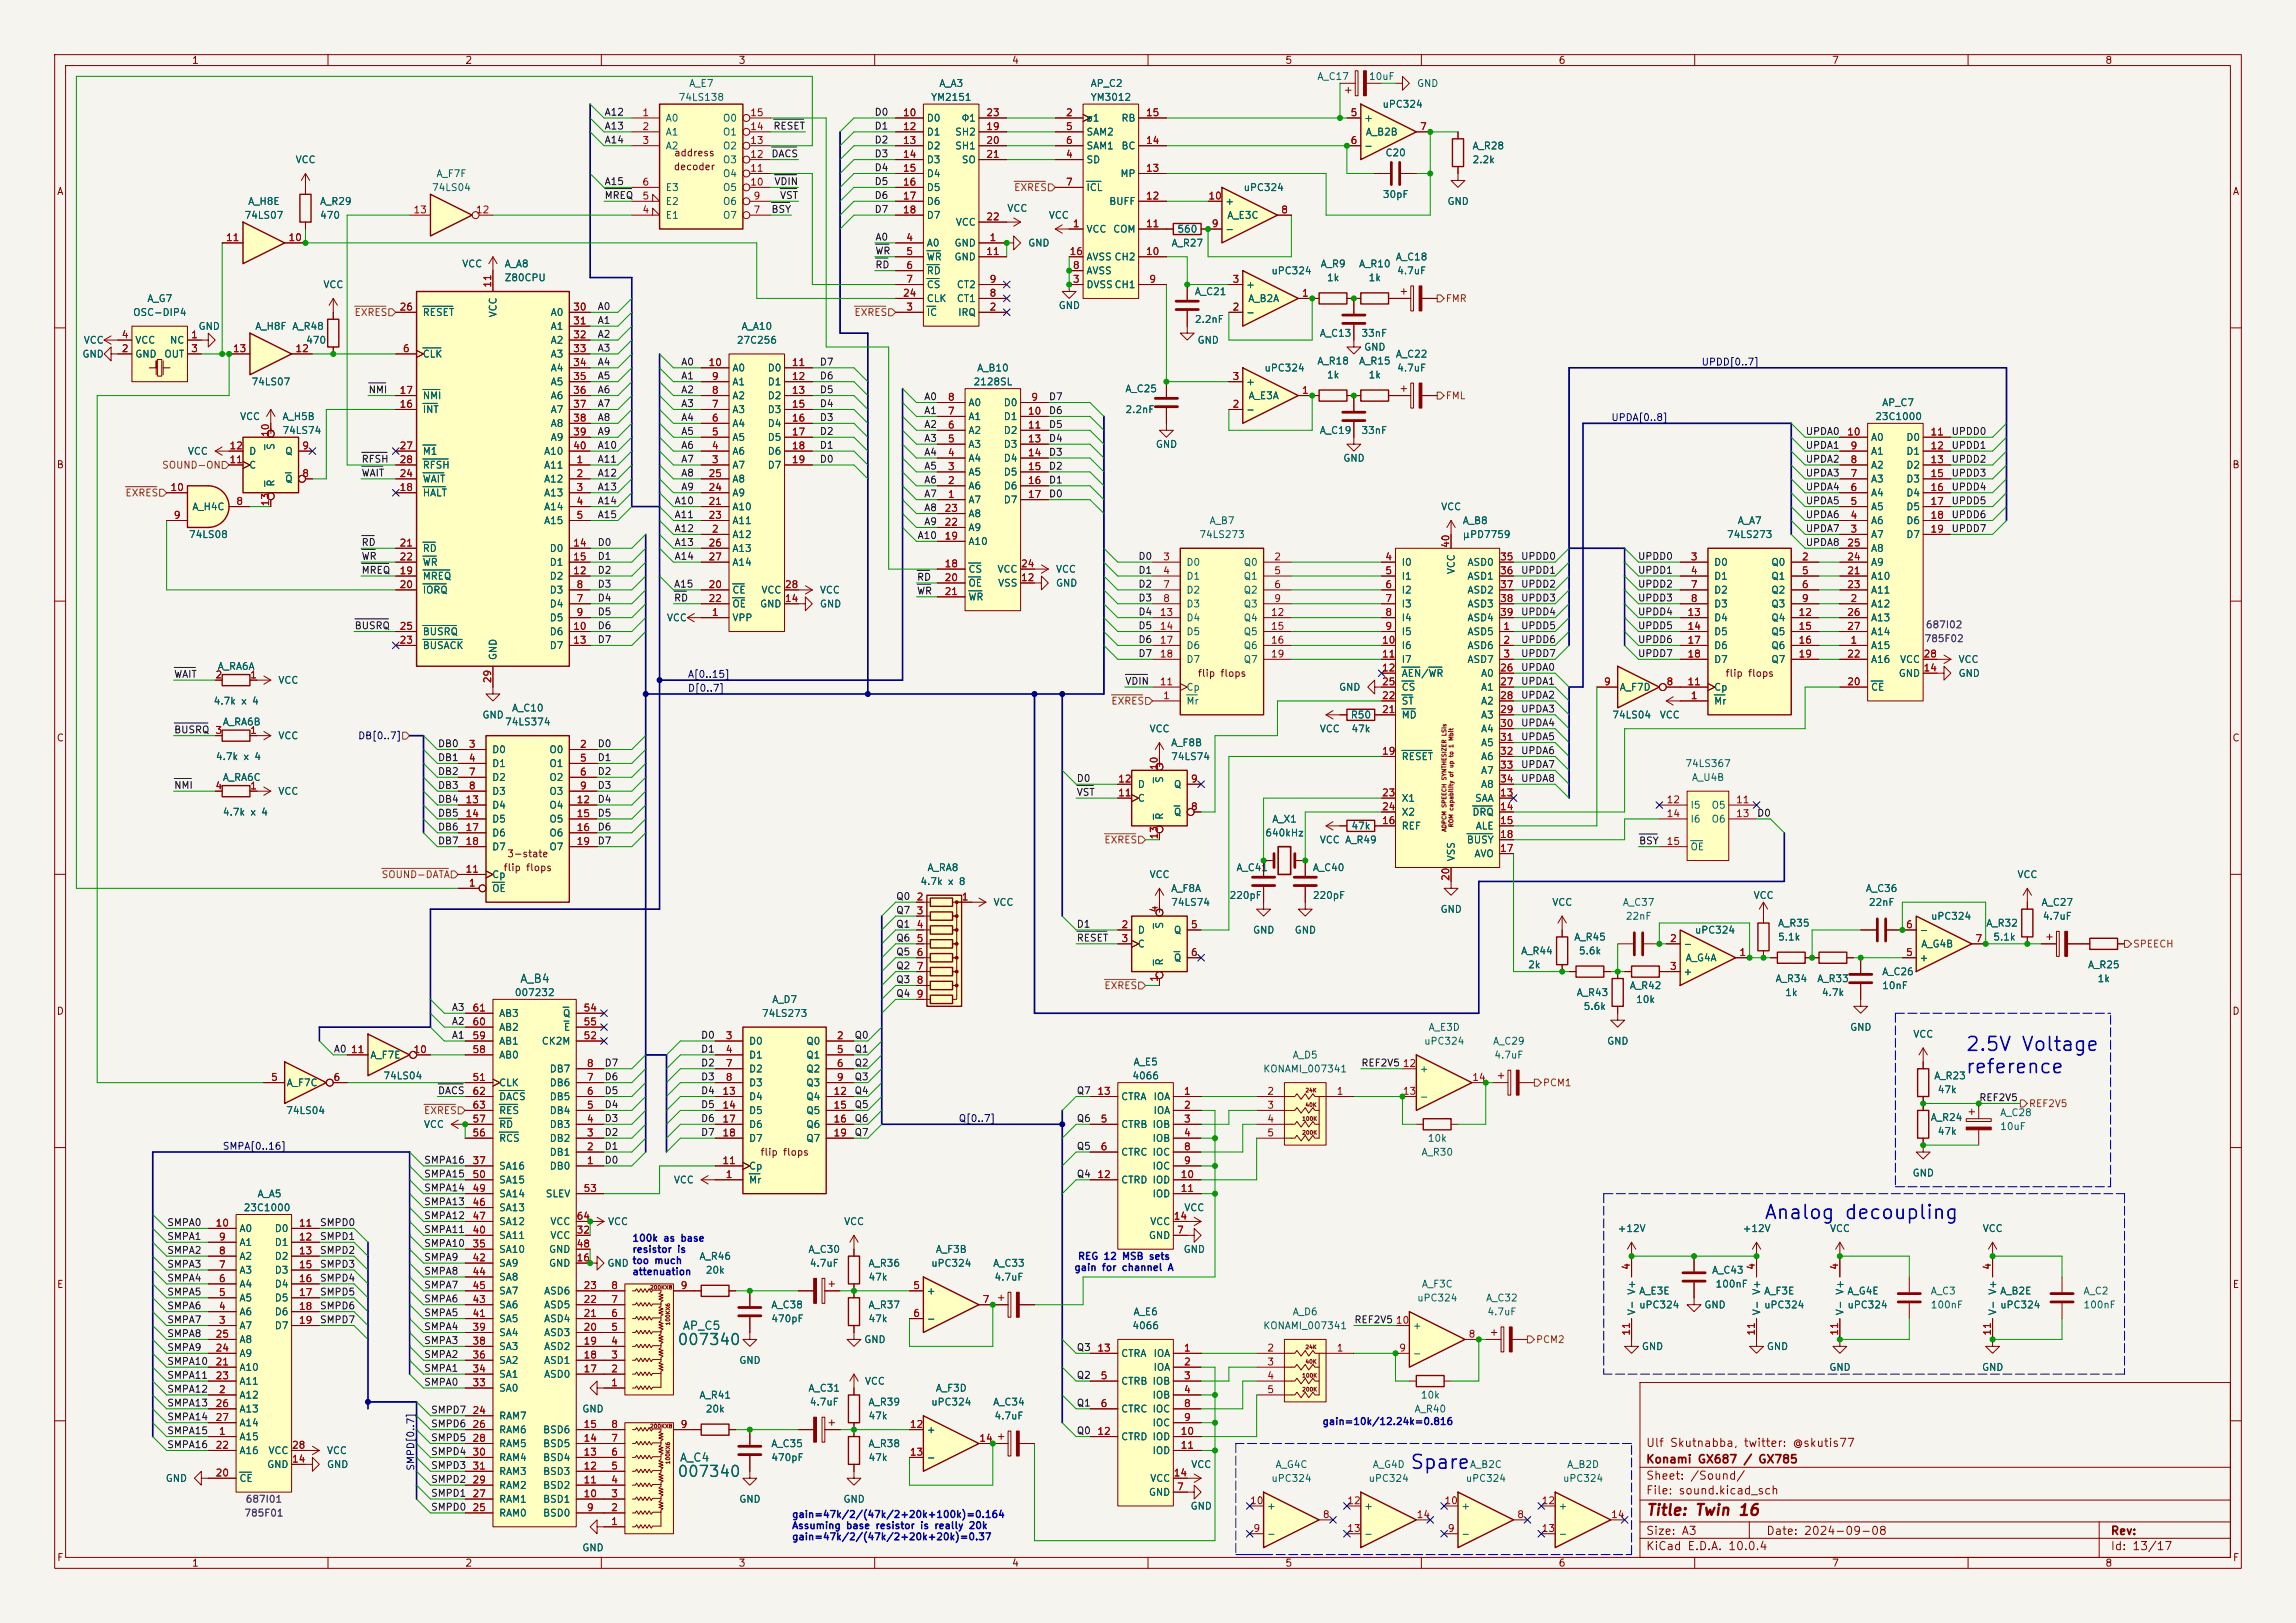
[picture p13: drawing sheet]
<svg xmlns="http://www.w3.org/2000/svg" width="420mm" height="297mm" viewBox="0 0 420 297" stroke-linecap="round" stroke-linejoin="round" font-family="sans-serif">
<defs><g id="words">
<g font-size="2.5" fill="#0000c2">
<text x="359.4" y="193">2.5V Voltage</text>
<text x="359.4" y="197.1">reference</text>
<text x="322.6" y="223.7">Analog decoupling</text>
<text x="257.8" y="269.4">Spare</text>
</g>
<g font-size="2" fill="#006464">
<text x="123.8" y="246.6">007340</text>
<text x="123.8" y="270.8">007340</text>
</g>
<text font-size="2" fill="#840000" x="301" y="277.8">Title: Twin 16</text>
<g font-size="1.5" fill="#006464">
<text x="95" y="180.2">A_B4</text>
<text x="124.8" y="243.7">AP_C5</text>
<text x="124.2" y="267.8">A_C4</text>
</g>
<g font-size="1.5" fill="#840000">
<text x="301" y="268.1">Konami GX687 / GX785</text>
<text x="301" y="265.1">Ulf Skutnabba, twitter: @skutis77</text>
<text x="301" y="273.8">File: sound.kicad_sch</text>
<text x="301" y="271.1">Sheet: /Sound/</text>
<text x="301" y="281.2">Size: A3</text>
<text x="323" y="281.2">Date: 2024-09-08</text>
<text x="386" y="281.2">Rev:</text>
<text x="301" y="284">KiCad E.D.A. 10.0.4</text>
<text x="386" y="284">Id: 13/17</text>
</g>
<g font-size="1.3" fill="#840000">
<text x="35" y="12">1</text>
<text x="85" y="12">2</text>
<text x="135" y="12">3</text>
<text x="185" y="12">4</text>
<text x="235" y="12">5</text>
<text x="285" y="12">6</text>
<text x="335" y="12">7</text>
<text x="385" y="12">8</text>
<text x="123.2" y="28.9">address</text>
<text x="10.3" y="36">A</text>
<text x="123.1" y="31.5">decoder</text>
<text x="408.3" y="36">A</text>
<text x="48.6" y="79.7">+</text>
<text x="10.3" y="86">B</text>
<text x="408.2" y="86">B</text>
<text x="219" y="124.2">flip flops</text>
<text x="315.5" y="124.2">flip flops</text>
<text x="10.3" y="136">C</text>
<text x="408.2" y="136">C</text>
<text x="211.2" y="140.7">+</text>
<text x="92" y="159.7">flip flops</text>
<text x="92.7" y="157.2">3-state</text>
<text x="211.2" y="167.3">+</text>
<text x="10.3" y="186">D</text>
<text x="408.2" y="186">D</text>
<text x="139" y="211.8">flip flops</text>
<text x="10.3" y="236">E</text>
<text x="408.3" y="236">E</text>
<text x="10.3" y="286">F</text>
<text x="35" y="287">1</text>
<text x="85" y="287">2</text>
<text x="135" y="287">3</text>
<text x="185" y="287">4</text>
<text x="235" y="287">5</text>
<text x="285" y="287">6</text>
<text x="335" y="287">7</text>
<text x="385" y="287">8</text>
<text x="408.3" y="286">F</text>
</g>
<g font-size="1.3" fill="#006464">
<text x="126" y="16.2">A_E7</text>
<text x="171.7" y="16.2">A_A3</text>
<text x="199.4" y="16.2">AP_C2</text>
<text x="240.9" y="14.9">A_C17</text>
<text x="250.3" y="14.9">10uF</text>
<text x="259.1" y="16.2">GND</text>
<text x="121.7" y="22.6">A0</text>
<text x="124" y="18.8">74LS138</text>
<text x="132.1" y="22.6">O0</text>
<text x="169.4" y="22.6">D0</text>
<text x="170.2" y="18.8">YM2151</text>
<text x="175.8" y="22.6">Φ1</text>
<text x="198.6" y="22.6">ø1</text>
<text x="199.4" y="18.8">YM3012</text>
<text x="205" y="22.6">RB</text>
<text x="249.4" y="22.6">+</text>
<text x="252.8" y="20">uPC324</text>
<text x="121.7" y="25.1">A1</text>
<text x="121.7" y="27.6">A2</text>
<text x="132.1" y="27.6">O2</text>
<text x="132.1" y="25.1">O1</text>
<text x="169.4" y="25.1">D1</text>
<text x="169.4" y="27.6">D2</text>
<text x="174.6" y="25.1">SH2</text>
<text x="174.6" y="27.6">SH1</text>
<text x="198.6" y="25.1">SAM2</text>
<text x="198.6" y="27.6">SAM1</text>
<text x="205" y="27.6">BC</text>
<text x="249.4" y="27.6">-</text>
<text x="249.7" y="25.1">A_B2B</text>
<text x="253.3" y="28.9">C20</text>
<text x="269.2" y="27.6">A_R28</text>
<text x="54" y="30.2">VCC</text>
<text x="78.9" y="35.3">74LS04</text>
<text x="79.7" y="32.7">A_F7F</text>
<text x="121.7" y="35.3">E3</text>
<text x="132.1" y="35.3">O5</text>
<text x="132.1" y="32.7">O4</text>
<text x="132.1" y="30.2">O3</text>
<text x="169.4" y="30.2">D3</text>
<text x="169.4" y="32.7">D4</text>
<text x="169.4" y="35.3">D5</text>
<text x="175.8" y="30.2">SO</text>
<text x="198.6" y="30.2">SD</text>
<text x="198.6" y="35.3">ICL</text>
<text x="204.8" y="32.7">MP</text>
<text x="227.4" y="35.3">uPC324</text>
<text x="269.2" y="30.2">2.2k</text>
<text x="44.6" y="40.3">74LS07</text>
<text x="45.3" y="37.8">A_H8E</text>
<text x="58.4" y="40.3">470</text>
<text x="58.4" y="37.8">A_R29</text>
<text x="121.7" y="40.3">E1</text>
<text x="121.7" y="37.8">E2</text>
<text x="132.1" y="40.3">O7</text>
<text x="132.1" y="37.8">O6</text>
<text x="169.4" y="37.8">D6</text>
<text x="169.4" y="40.3">D7</text>
<text x="174.7" y="41.6">VCC</text>
<text x="184.2" y="39.1">VCC</text>
<text x="191.7" y="40.3">VCC</text>
<text x="202.8" y="37.8">BUFF</text>
<text x="224" y="37.8">+</text>
<text x="224.4" y="40.3">A_E3C</text>
<text x="252.8" y="36.5">30pF</text>
<text x="264.7" y="37.8">GND</text>
<text x="169.4" y="45.4">A0</text>
<text x="169.4" y="48">WR</text>
<text x="174.5" y="45.4">GND</text>
<text x="174.5" y="48">GND</text>
<text x="188" y="45.4">GND</text>
<text x="198.6" y="42.9">VCC</text>
<text x="198.6" y="48">AVSS CH2</text>
<text x="203.5" y="42.9">COM</text>
<text x="214.2" y="45.4">A_R27</text>
<text x="215.3" y="42.9">560</text>
<text x="224" y="42.9">-</text>
<text x="255.2" y="48">A_C18</text>
<text x="59" y="53">VCC</text>
<text x="84.4" y="49.2">VCC</text>
<text x="92.2" y="49.2">A_A8</text>
<text x="92.2" y="51.8">Z80CPU</text>
<text x="169.4" y="50.5">RD</text>
<text x="169.4" y="53">CS</text>
<text x="174.9" y="53">CT2</text>
<text x="198.6" y="53">DVSSCH1</text>
<text x="198.6" y="50.5">AVSS</text>
<text x="227.8" y="53">+</text>
<text x="232.5" y="50.5">uPC324</text>
<text x="241.5" y="49.2">A_R9</text>
<text x="242.6" y="51.8">1k</text>
<text x="248.5" y="49.2">A_R10</text>
<text x="250.2" y="51.8">1k</text>
<text x="255.5" y="50.5">4.7uF</text>
<text x="24.2" y="58.1">OSC-DIP4</text>
<text x="26.8" y="55.6">A_G7</text>
<text x="77.2" y="58.1">RESET</text>
<text x="91.1" y="58.2" transform="rotate(-90 91.1 58.2)">VCC</text>
<text x="100.6" y="58.1">A0</text>
<text x="169.4" y="58.1">IC</text>
<text x="169.4" y="55.6">CLK</text>
<text x="174.9" y="55.6">CT1</text>
<text x="175.2" y="58.1">IRQ</text>
<text x="193.5" y="56.9">GND</text>
<text x="218.4" y="54.3">A_C21</text>
<text x="218.4" y="59.4">2.2nF</text>
<text x="227.8" y="58.1">-</text>
<text x="228.2" y="55.6">A_B2A</text>
<text x="15" y="65.7">GND</text>
<text x="15.2" y="63.2">VCC</text>
<text x="24.6" y="65.7">GND</text>
<text x="24.6" y="63.2">VCC</text>
<text x="30" y="65.7">OUT</text>
<text x="31" y="63.2">NC</text>
<text x="36.2" y="60.7">GND</text>
<text x="46.6" y="60.7">A_H8F A_R48</text>
<text x="55.9" y="63.2">470</text>
<text x="77.2" y="65.7">CLK</text>
<text x="100.6" y="60.7">A1</text>
<text x="100.6" y="63.2">A2</text>
<text x="100.6" y="65.7">A3</text>
<text x="134.7" y="63.2">27C256</text>
<text x="135.5" y="60.7">A_A10</text>
<text x="218.9" y="63.2">GND</text>
<text x="241.3" y="61.9">A_C13</text>
<text x="248.9" y="61.9">33nF</text>
<text x="249.4" y="64.5">GND</text>
<text x="255.2" y="65.7">A_C22</text>
<text x="45.9" y="70.8">74LS07</text>
<text x="100.6" y="68.3">A4</text>
<text x="100.6" y="70.8">A5</text>
<text x="133.9" y="70.8">A1</text>
<text x="133.9" y="68.3">A0</text>
<text x="140.3" y="68.3">D0</text>
<text x="140.3" y="70.8">D1</text>
<text x="178" y="70.8">2128SL</text>
<text x="178.6" y="68.3">A_B10</text>
<text x="227.8" y="70.8">+</text>
<text x="231.2" y="68.3">uPC324</text>
<text x="240.9" y="67">A_R18</text>
<text x="242.6" y="69.6">1k</text>
<text x="248.5" y="67">A_R15</text>
<text x="250.2" y="69.6">1k</text>
<text x="255.5" y="68.3">4.7uF</text>
<text x="43.8" y="77.2">VCC</text>
<text x="51.6" y="77.2">A_H5B</text>
<text x="77.2" y="75.9">INT</text>
<text x="77.2" y="73.4">NMI</text>
<text x="100.6" y="73.4">A6</text>
<text x="100.6" y="75.9">A7</text>
<text x="133.9" y="75.9">A3</text>
<text x="133.9" y="73.4">A2</text>
<text x="140.3" y="73.4">D2</text>
<text x="140.3" y="75.9">D3</text>
<text x="177" y="77.2">A1</text>
<text x="177" y="74.6">A0</text>
<text x="183.5" y="74.6">D0</text>
<text x="183.5" y="77.2">D1</text>
<text x="205.7" y="72.1">A_C25</text>
<text x="205.7" y="75.9">2.2nF</text>
<text x="227.8" y="75.9">-</text>
<text x="228.3" y="73.4">A_E3A</text>
<text x="342.9" y="77.2">23C1000</text>
<text x="344.2" y="74.6">AP_C7</text>
<text x="34.3" y="83.5">VCC</text>
<text x="45.5" y="83.5">D</text>
<text x="50.5" y="82.4" transform="rotate(-90 50.5 82.4)">S</text>
<text x="51.6" y="79.7">74LS74</text>
<text x="52.1" y="83.5">Q</text>
<text x="77.2" y="83.5">M1</text>
<text x="99.4" y="83.5">A10</text>
<text x="100.6" y="78.4">A8</text>
<text x="100.6" y="81">A9</text>
<text x="133.9" y="83.5">A6</text>
<text x="133.9" y="81">A5</text>
<text x="133.9" y="78.4">A4</text>
<text x="140.3" y="78.4">D4</text>
<text x="140.3" y="81">D5</text>
<text x="140.3" y="83.5">D6</text>
<text x="177" y="82.3">A3</text>
<text x="177" y="79.7">A2</text>
<text x="183.5" y="79.7">D2</text>
<text x="183.5" y="82.3">D3</text>
<text x="211.3" y="82.3">GND</text>
<text x="241.3" y="79.7">A_C19</text>
<text x="248.9" y="79.7">33nF</text>
<text x="342.1" y="83.5">A1</text>
<text x="342.1" y="81">A0</text>
<text x="348.6" y="81">D0</text>
<text x="348.6" y="83.5">D1</text>
<text x="45.5" y="86.1">C</text>
<text x="50.5" y="89.2" transform="rotate(-90 50.5 89.2)">R</text>
<text x="52.1" y="88.6">Q</text>
<text x="77.2" y="88.6">WAIT</text>
<text x="77.2" y="86.1">RFSH</text>
<text x="99.4" y="86.1">A11</text>
<text x="99.4" y="88.6">A12</text>
<text x="133.9" y="86.1">A7</text>
<text x="133.9" y="88.6">A8</text>
<text x="140.3" y="86.1">D7</text>
<text x="177" y="89.9">A6</text>
<text x="177" y="87.3">A5</text>
<text x="177" y="84.8">A4</text>
<text x="183.5" y="84.8">D4</text>
<text x="183.5" y="87.3">D5</text>
<text x="183.5" y="89.9">D6</text>
<text x="245.6" y="84.8">GND</text>
<text x="342.1" y="88.6">A3</text>
<text x="342.1" y="86.1">A2</text>
<text x="348.6" y="86.1">D2</text>
<text x="348.6" y="88.6">D3</text>
<text x="35.1" y="93.7">A_H4C</text>
<text x="77.2" y="91.1">HALT</text>
<text x="99.4" y="91.1">A13</text>
<text x="99.4" y="93.7">A14</text>
<text x="133.9" y="93.7">A10</text>
<text x="133.9" y="91.1">A9</text>
<text x="177" y="92.4">A7</text>
<text x="177" y="95">A8</text>
<text x="183.5" y="92.4">D7</text>
<text x="263.5" y="93.7">VCC</text>
<text x="342.1" y="93.7">A5</text>
<text x="342.1" y="91.1">A4</text>
<text x="348.6" y="91.1">D4</text>
<text x="348.6" y="93.7">D5</text>
<text x="34.5" y="98.8">74LS08</text>
<text x="77.2" y="101.3">RD</text>
<text x="99.4" y="96.2">A15</text>
<text x="100.4" y="101.3">D0</text>
<text x="133.9" y="98.8">A12</text>
<text x="133.9" y="96.2">A11</text>
<text x="133.9" y="101.3">A13</text>
<text x="177" y="100">A10</text>
<text x="177" y="97.5">A9</text>
<text x="219.3" y="98.8">74LS273</text>
<text x="221.2" y="96.2">A_B7</text>
<text x="267.5" y="96.2">A_B8</text>
<text x="267.5" y="98.8">μPD7759</text>
<text x="315.8" y="98.8">74LS273</text>
<text x="317.8" y="96.2">A_A7</text>
<text x="342.1" y="98.8">A7</text>
<text x="342.1" y="96.2">A6</text>
<text x="342.1" y="101.3">A8</text>
<text x="348.6" y="96.2">D6</text>
<text x="348.6" y="98.8">D7</text>
<text x="77.2" y="106.4">MREQ</text>
<text x="77.2" y="103.8">WR</text>
<text x="100.4" y="106.4">D2</text>
<text x="100.4" y="103.8">D1</text>
<text x="133.9" y="103.8">A14</text>
<text x="177" y="105.1">CS</text>
<text x="177" y="107.7">OE</text>
<text x="182.4" y="105.1">VCC</text>
<text x="182.5" y="107.7">VSS</text>
<text x="193" y="107.7">GND</text>
<text x="193" y="105.1">VCC</text>
<text x="216.9" y="103.8">D0</text>
<text x="216.9" y="106.4">D1</text>
<text x="227.4" y="103.8">Q0</text>
<text x="227.4" y="106.4">Q1</text>
<text x="256.3" y="103.8">I0</text>
<text x="256.3" y="106.4">I1</text>
<text x="266.4" y="105.2" transform="rotate(-90 266.4 105.2)">VCC</text>
<text x="268.3" y="103.8">ASD0</text>
<text x="268.3" y="106.4">ASD1</text>
<text x="313.4" y="103.8">D0</text>
<text x="313.4" y="106.4">D1</text>
<text x="323.9" y="103.8">Q0</text>
<text x="323.9" y="106.4">Q1</text>
<text x="342.1" y="106.4">A10</text>
<text x="342.1" y="103.8">A9</text>
<text x="77.2" y="108.9">IORQ</text>
<text x="100.4" y="111.5">D4</text>
<text x="100.4" y="108.9">D3</text>
<text x="133.9" y="108.9">CE</text>
<text x="133.9" y="111.5">OE</text>
<text x="138.9" y="111.5">GND</text>
<text x="139.2" y="108.9">VCC</text>
<text x="149.9" y="111.5">GND</text>
<text x="149.9" y="108.9">VCC</text>
<text x="177" y="110.2">WR</text>
<text x="216.9" y="108.9">D2</text>
<text x="216.9" y="111.5">D3</text>
<text x="227.4" y="108.9">Q2</text>
<text x="227.4" y="111.5">Q3</text>
<text x="256.3" y="108.9">I2</text>
<text x="256.3" y="111.5">I3</text>
<text x="268.3" y="108.9">ASD2</text>
<text x="268.3" y="111.5">ASD3</text>
<text x="313.4" y="108.9">D2</text>
<text x="313.4" y="111.5">D3</text>
<text x="323.9" y="108.9">Q2</text>
<text x="323.9" y="111.5">Q3</text>
<text x="342.1" y="111.5">A12</text>
<text x="342.1" y="108.9">A11</text>
<text x="77.2" y="119.1">BUSACK</text>
<text x="77.2" y="116.5">BUSRQ</text>
<text x="100.4" y="114">D5</text>
<text x="100.4" y="116.5">D6</text>
<text x="100.4" y="119.1">D7</text>
<text x="121.9" y="114">VCC</text>
<text x="133.9" y="114">VPP</text>
<text x="216.9" y="114">D4</text>
<text x="216.9" y="116.5">D5</text>
<text x="216.9" y="119.1">D6</text>
<text x="227.4" y="114">Q4</text>
<text x="227.4" y="116.5">Q5</text>
<text x="227.4" y="119.1">Q6</text>
<text x="256.3" y="114">I4</text>
<text x="256.3" y="116.5">I5</text>
<text x="256.3" y="119.1">I6</text>
<text x="268.3" y="116.5">ASD5</text>
<text x="268.3" y="119.1">ASD6</text>
<text x="268.3" y="114">ASD4</text>
<text x="313.4" y="114">D4</text>
<text x="313.4" y="116.5">D5</text>
<text x="313.4" y="119.1">D6</text>
<text x="323.9" y="114">Q4</text>
<text x="323.9" y="116.5">Q5</text>
<text x="323.9" y="119.1">Q6</text>
<text x="342.1" y="119.1">A15</text>
<text x="342.1" y="114">A13</text>
<text x="342.1" y="116.5">A14</text>
<text x="39.7" y="122.9">A_RA6A</text>
<text x="50.8" y="125.4">VCC</text>
<text x="91.1" y="120.9" transform="rotate(-90 91.1 120.9)">GND</text>
<text x="216.9" y="121.6">D7</text>
<text x="227.4" y="121.6">Q7</text>
<text x="256.3" y="121.6">I7</text>
<text x="256.3" y="124.2">AEN/WR</text>
<text x="268.3" y="121.6">ASD7</text>
<text x="270.8" y="124.2">A0</text>
<text x="313.4" y="121.6">D7</text>
<text x="323.9" y="121.6">Q7</text>
<text x="342.1" y="121.6">A16</text>
<text x="347.2" y="124.2">GND</text>
<text x="347.5" y="121.6">VCC</text>
<text x="358.1" y="124.2">GND</text>
<text x="358.1" y="121.6">VCC</text>
<text x="39" y="129.2">4.7k x 4</text>
<text x="88.1" y="131.8">GND</text>
<text x="93.5" y="130.5">A_C10</text>
<text x="216.9" y="129.2">Mr</text>
<text x="216.9" y="126.7">Cp</text>
<text x="244.8" y="126.7">GND</text>
<text x="247" y="131.8">R50</text>
<text x="256.3" y="131.8">MD</text>
<text x="256.3" y="129.2">ST</text>
<text x="256.3" y="126.7">CS</text>
<text x="270.8" y="126.7">A1</text>
<text x="270.8" y="129.2">A2</text>
<text x="270.8" y="131.8">A3</text>
<text x="294.8" y="131.8">74LS04</text>
<text x="296.2" y="126.7">A_F7D</text>
<text x="303.5" y="131.8">VCC</text>
<text x="313.4" y="129.2">Mr</text>
<text x="313.4" y="126.7">Cp</text>
<text x="342.1" y="126.7">CE</text>
<text x="40.6" y="133.1">A_RA6B</text>
<text x="50.8" y="135.6">VCC</text>
<text x="92.3" y="133.1">74LS374</text>
<text x="210.2" y="134.3">VCC</text>
<text x="214.1" y="136.9">A_F8B</text>
<text x="241.3" y="134.3">VCC</text>
<text x="247.1" y="134.3">47k</text>
<text x="270.8" y="134.3">A4</text>
<text x="270.8" y="136.9">A5</text>
<text x="39.4" y="139.4">4.7k x 4</text>
<text x="40.6" y="143.2">A_RA6C</text>
<text x="89.9" y="138.1">D0</text>
<text x="89.9" y="140.7">D1</text>
<text x="89.9" y="143.2">D2</text>
<text x="100.4" y="138.1">O0</text>
<text x="100.4" y="140.7">O1</text>
<text x="100.4" y="143.2">O2</text>
<text x="213.1" y="143.4" transform="rotate(-90 213.1 143.4)">S</text>
<text x="214.1" y="139.4">74LS74</text>
<text x="256.3" y="139.4">RESET</text>
<text x="270.8" y="139.4">A6</text>
<text x="270.8" y="141.9">A7</text>
<text x="308.2" y="140.7">74LS367</text>
<text x="309.4" y="143.2">A_U4B</text>
<text x="40.6" y="149.6">4.7k x 4</text>
<text x="50.8" y="145.8">VCC</text>
<text x="89.9" y="145.8">D3</text>
<text x="89.9" y="148.3">D4</text>
<text x="100.4" y="145.8">O3</text>
<text x="100.4" y="148.3">O4</text>
<text x="208" y="147">C</text>
<text x="208" y="144.5">D</text>
<text x="214.6" y="149.6">Q</text>
<text x="214.6" y="144.5">Q</text>
<text x="256.3" y="147">X1</text>
<text x="256.3" y="149.6">X2</text>
<text x="269.2" y="149.6">DRQ</text>
<text x="269.7" y="147">SAA</text>
<text x="270.8" y="144.5">A8</text>
<text x="309.1" y="148.3">I5</text>
<text x="313" y="148.3">O5</text>
<text x="89.9" y="150.8">D5</text>
<text x="89.9" y="153.4">D6</text>
<text x="89.9" y="155.9">D7</text>
<text x="100.4" y="150.8">O5</text>
<text x="100.4" y="153.4">O6</text>
<text x="100.4" y="155.9">O7</text>
<text x="213.1" y="150.1" transform="rotate(-90 213.1 150.1)">R</text>
<text x="231.3" y="153.4">640kHz</text>
<text x="232.6" y="150.8">A_X1</text>
<text x="241.3" y="154.6">VCC A_R49</text>
<text x="247.1" y="152.1">47k</text>
<text x="256.3" y="152.1">REF</text>
<text x="268.2" y="154.6">BUSY</text>
<text x="269.8" y="152.1">ALE</text>
<text x="309.1" y="150.8">I6</text>
<text x="309.1" y="155.9">OE</text>
<text x="313" y="150.8">O6</text>
<text x="89.9" y="161">Cp</text>
<text x="169.6" y="159.7">A_RA8</text>
<text x="210.2" y="161">VCC</text>
<text x="226.1" y="159.7">A_C41</text>
<text x="240" y="159.7">A_C40</text>
<text x="266.4" y="157.7" transform="rotate(-90 266.4 157.7)">VSS</text>
<text x="269.6" y="157.2">AVO</text>
<text x="368.9" y="161">VCC</text>
<text x="89.9" y="163.5">OE</text>
<text x="168.3" y="162.3">4.7k x 8</text>
<text x="181.6" y="166.1">VCC</text>
<text x="214.1" y="163.5">A_F8A</text>
<text x="214.1" y="166.1">74LS74</text>
<text x="224.8" y="164.8">220pF</text>
<text x="240" y="164.8">220pF</text>
<text x="263.4" y="167.3">GND</text>
<text x="283.8" y="166.1">VCC</text>
<text x="296.7" y="166.1">A_C37</text>
<text x="320.7" y="164.8">VCC</text>
<text x="341.2" y="163.5">A_C36</text>
<text x="341.7" y="166.1">22nF</text>
<text x="373.3" y="166.1">A_C27</text>
<text x="208" y="171.2">D</text>
<text x="208" y="173.7">C</text>
<text x="213.1" y="170.1" transform="rotate(-90 213.1 170.1)">S</text>
<text x="214.6" y="171.2">Q</text>
<text x="229.1" y="171.2">GND</text>
<text x="236.7" y="171.2">GND</text>
<text x="287.9" y="172.4">A_R45</text>
<text x="297.3" y="168.6">22nF</text>
<text x="307.8" y="173.7">-</text>
<text x="309.9" y="171.2">uPC324</text>
<text x="325.1" y="172.4">5.1k</text>
<text x="325.1" y="169.9">A_R35</text>
<text x="351" y="171.2">-</text>
<text x="351.3" y="173.7">A_G4B</text>
<text x="353.1" y="168.6">uPC324</text>
<text x="363.2" y="169.9">A_R32</text>
<text x="364.5" y="172.4">5.1k</text>
<text x="373.6" y="168.6">4.7uF</text>
<text x="213.1" y="176.8" transform="rotate(-90 213.1 176.8)">R</text>
<text x="214.6" y="176.2">Q</text>
<text x="278.1" y="175">A_R44</text>
<text x="279.4" y="177.5">2k</text>
<text x="288.7" y="175">5.6k</text>
<text x="307.8" y="178.8">+</text>
<text x="308.2" y="176.2">A_G4A</text>
<text x="344.2" y="178.8">A_C26</text>
<text x="351" y="176.2">+</text>
<text x="381.8" y="177.5">A_R25</text>
<text x="94.1" y="182.6">007232</text>
<text x="141.1" y="183.9">A_D7</text>
<text x="288.3" y="182.6">A_R43</text>
<text x="289.6" y="185.1">5.6k</text>
<text x="298" y="181.3">A_R42</text>
<text x="299.2" y="183.9">10k</text>
<text x="324.7" y="180">A_R34</text>
<text x="326.4" y="182.6">1k</text>
<text x="332.3" y="180">A_R33</text>
<text x="333.2" y="182.6">4.7k</text>
<text x="344.2" y="181.3">10nF</text>
<text x="383.6" y="180">1k</text>
<text x="91.2" y="191.5">AB1</text>
<text x="91.2" y="188.9">AB2</text>
<text x="91.2" y="186.4">AB3</text>
<text x="99" y="191.5">CK2M</text>
<text x="102.9" y="186.4">Q</text>
<text x="103" y="188.9">E</text>
<text x="136.9" y="191.5">D0</text>
<text x="139.3" y="186.4">74LS273</text>
<text x="147.4" y="191.5">Q0</text>
<text x="260.4" y="191.5">uPC324</text>
<text x="261.2" y="188.9">A_E3D</text>
<text x="273" y="191.5">A_C29</text>
<text x="293.9" y="191.5">GND</text>
<text x="338.3" y="188.9">GND</text>
<text x="349.9" y="190.2">VCC</text>
<text x="67.6" y="194">A_F7E</text>
<text x="70" y="197.8">74LS04</text>
<text x="91.2" y="194">AB0</text>
<text x="100.4" y="196.6">DB7</text>
<text x="136.9" y="194">D1</text>
<text x="136.9" y="196.6">D2</text>
<text x="147.4" y="194">Q1</text>
<text x="147.4" y="196.6">Q2</text>
<text x="207" y="197.8">4066</text>
<text x="207.2" y="195.3">A_E5</text>
<text x="231" y="196.6">KONAMI_007341</text>
<text x="236.4" y="194">A_D5</text>
<text x="259.6" y="196.6">+</text>
<text x="273.2" y="194">4.7uF</text>
<text x="353.7" y="197.8">A_R23</text>
<text x="52.3" y="199.1">A_F7C</text>
<text x="91.2" y="199.1">CLK</text>
<text x="91.2" y="201.6">DACS</text>
<text x="100.4" y="201.6">DB5</text>
<text x="100.4" y="199.1">DB6</text>
<text x="136.9" y="199.1">D3</text>
<text x="136.9" y="201.6">D4</text>
<text x="147.4" y="199.1">Q3</text>
<text x="147.4" y="201.6">Q4</text>
<text x="205" y="201.6">CTRA</text>
<text x="210.9" y="201.6">IOA</text>
<text x="259.6" y="201.6">-</text>
<text x="354.3" y="200.4">47k</text>
<text x="52.2" y="204.2">74LS04</text>
<text x="77.4" y="206.7">VCC</text>
<text x="91.2" y="209.3">RCS</text>
<text x="91.2" y="206.7">RD</text>
<text x="91.2" y="204.2">RES</text>
<text x="100.4" y="209.3">DB2</text>
<text x="100.4" y="206.7">DB3</text>
<text x="100.4" y="204.2">DB4</text>
<text x="136.9" y="204.2">D5</text>
<text x="136.9" y="206.7">D6</text>
<text x="136.9" y="209.3">D7</text>
<text x="147.4" y="204.2">Q5</text>
<text x="147.4" y="206.7">Q6</text>
<text x="147.4" y="209.3">Q7</text>
<text x="205" y="206.7">CTRB IOB</text>
<text x="210.7" y="209.3">IOB</text>
<text x="210.9" y="204.2">IOA</text>
<text x="261.1" y="209.3">10k</text>
<text x="353.1" y="205.4">A_R24</text>
<text x="354.3" y="208">47k</text>
<text x="365.8" y="204.6">A_C28</text>
<text x="365.8" y="207.1">10uF</text>
<text x="91.2" y="214.3">SA16</text>
<text x="100.4" y="214.3">DB0</text>
<text x="100.4" y="211.8">DB1</text>
<text x="136.9" y="214.3">Cp</text>
<text x="205" y="211.8">CTRC IOC</text>
<text x="210.7" y="214.3">IOC</text>
<text x="259.9" y="211.8">A_R30</text>
<text x="349.8" y="215.6">GND</text>
<text x="44.5" y="222">23C1000</text>
<text x="47" y="219.4">A_A5</text>
<text x="91.2" y="222">SA13</text>
<text x="91.2" y="219.4">SA14</text>
<text x="91.2" y="216.9">SA15</text>
<text x="99.7" y="219.4">SLEV</text>
<text x="123.2" y="216.9">VCC</text>
<text x="136.9" y="216.9">Mr</text>
<text x="205" y="216.9">CTRD IOD</text>
<text x="210.7" y="219.4">IOD</text>
<text x="216.5" y="222">VCC</text>
<text x="43.7" y="225.8">A0</text>
<text x="50.1" y="225.8">D0</text>
<text x="91.2" y="227">SA11</text>
<text x="91.2" y="224.5">SA12</text>
<text x="100.6" y="227">VCC</text>
<text x="100.6" y="224.5">VCC</text>
<text x="111.1" y="224.5">VCC</text>
<text x="154.3" y="224.5">VCC</text>
<text x="210" y="227">GND</text>
<text x="210.3" y="224.5">VCC</text>
<text x="295.8" y="225.8">+12V</text>
<text x="318.7" y="225.8">+12V</text>
<text x="334.6" y="225.8">VCC</text>
<text x="362.6" y="225.8">VCC</text>
<text x="43.7" y="233.4">A3</text>
<text x="43.7" y="230.8">A2</text>
<text x="43.7" y="228.3">A1</text>
<text x="50.1" y="228.3">D1</text>
<text x="50.1" y="230.8">D2</text>
<text x="50.1" y="233.4">D3</text>
<text x="91.2" y="229.6">SA10</text>
<text x="91.2" y="232.1">SA9</text>
<text x="100.3" y="232.1">GND</text>
<text x="100.3" y="229.6">GND</text>
<text x="111" y="232.1">GND</text>
<text x="127.8" y="230.8">A_R46</text>
<text x="129" y="233.4">20k</text>
<text x="147.8" y="229.6">A_C30</text>
<text x="148" y="232.1">4.7uF</text>
<text x="158.8" y="232.1">A_R36</text>
<text x="170.2" y="232.1">uPC324</text>
<text x="171.1" y="229.6">A_F3B</text>
<text x="181.6" y="232.1">A_C33</text>
<text x="216.4" y="229.6">GND</text>
<text x="313.1" y="233.4">A_C43</text>
<text x="43.7" y="238.5">A5</text>
<text x="43.7" y="235.9">A4</text>
<text x="50.1" y="235.9">D4</text>
<text x="50.1" y="238.5">D5</text>
<text x="91.2" y="239.7">SA6</text>
<text x="91.2" y="234.7">SA8</text>
<text x="91.2" y="237.2">SA7</text>
<text x="99.4" y="239.7">ASD5</text>
<text x="99.4" y="237.2">ASD6</text>
<text x="141" y="239.7">A_C38</text>
<text x="158.8" y="234.7">47k</text>
<text x="158.8" y="239.7">A_R37</text>
<text x="169.4" y="237.2">+</text>
<text x="181.8" y="234.7">4.7uF</text>
<text x="259.1" y="238.5">uPC324</text>
<text x="260" y="235.9">A_F3C</text>
<text x="271.7" y="238.5">A_C32</text>
<text x="299.7" y="237.2">A_E3E</text>
<text x="299.7" y="239.7">uPC324</text>
<text x="311.7" y="239.7">GND</text>
<text x="313.7" y="235.9">100nF</text>
<text x="322.6" y="237.2">A_F3E</text>
<text x="322.6" y="239.7">uPC324</text>
<text x="337.8" y="237.2">A_G4E</text>
<text x="337.8" y="239.7">uPC324</text>
<text x="353.1" y="237.2">A_C3</text>
<text x="353.1" y="239.7">100nF</text>
<text x="365.8" y="237.2">A_B2E</text>
<text x="365.8" y="239.7">uPC324</text>
<text x="381" y="237.2">A_C2</text>
<text x="381" y="239.7">100nF</text>
<text x="43.7" y="243.5">A7</text>
<text x="43.7" y="241">A6</text>
<text x="50.1" y="241">D6</text>
<text x="50.1" y="243.5">D7</text>
<text x="91.2" y="244.8">SA4</text>
<text x="91.2" y="242.3">SA5</text>
<text x="99.4" y="244.8">ASD3</text>
<text x="99.4" y="242.3">ASD4</text>
<text x="141" y="242.3">470pF</text>
<text x="158.8" y="242.3">47k</text>
<text x="169.4" y="242.3">-</text>
<text x="207" y="243.5">4066</text>
<text x="207.2" y="241">A_E6</text>
<text x="231" y="243.5">KONAMI_007341</text>
<text x="236.4" y="241">A_D6</text>
<text x="258.3" y="243.5">+</text>
<text x="272" y="241">4.7uF</text>
<text x="299.4" y="240.8" transform="rotate(-90 299.4 240.8)">V- V+</text>
<text x="322.3" y="240.8" transform="rotate(-90 322.3 240.8)">V- V+</text>
<text x="337.5" y="240.8" transform="rotate(-90 337.5 240.8)">V- V+</text>
<text x="365.5" y="240.8" transform="rotate(-90 365.5 240.8)">V- V+</text>
<text x="43.7" y="251.2">A10</text>
<text x="43.7" y="248.6">A9</text>
<text x="43.7" y="246.1">A8</text>
<text x="91.2" y="249.9">SA2</text>
<text x="91.2" y="247.4">SA3</text>
<text x="99.4" y="249.9">ASD1</text>
<text x="99.4" y="247.4">ASD2</text>
<text x="135.1" y="249.9">GND</text>
<text x="158" y="246.1">GND</text>
<text x="205" y="248.6">CTRA</text>
<text x="210.9" y="248.6">IOA</text>
<text x="210.9" y="251.2">IOA</text>
<text x="258.3" y="248.6">-</text>
<text x="300.2" y="247.4">GND</text>
<text x="323.1" y="247.4">GND</text>
<text x="334.5" y="251.2">GND</text>
<text x="362.5" y="251.2">GND</text>
<text x="43.7" y="256.2">A12</text>
<text x="43.7" y="253.7">A11</text>
<text x="91.2" y="255">SA0</text>
<text x="91.2" y="252.4">SA1</text>
<text x="99.4" y="252.4">ASD0</text>
<text x="127.8" y="256.2">A_R41</text>
<text x="147.8" y="255">A_C31</text>
<text x="148" y="257.5">4.7uF</text>
<text x="158.1" y="253.7">VCC</text>
<text x="158.8" y="257.5">A_R39</text>
<text x="170.2" y="257.5">uPC324</text>
<text x="171.1" y="255">A_F3D</text>
<text x="181.6" y="257.5">A_C34</text>
<text x="205" y="253.7">CTRB IOB</text>
<text x="210.7" y="256.2">IOB</text>
<text x="259.8" y="256.2">10k</text>
<text x="43.7" y="263.9">A15</text>
<text x="43.7" y="258.8">A13</text>
<text x="43.7" y="261.3">A14</text>
<text x="91.2" y="260.1">RAM7</text>
<text x="91.2" y="262.6">RAM6</text>
<text x="99.2" y="262.6">BSD6</text>
<text x="106.4" y="258.8">GND</text>
<text x="129" y="258.8">20k</text>
<text x="158.8" y="260.1">47k</text>
<text x="169.4" y="262.6">+</text>
<text x="181.8" y="260.1">4.7uF</text>
<text x="205" y="258.8">CTRC IOC</text>
<text x="205" y="263.9">CTRD IOD</text>
<text x="210.7" y="261.3">IOC</text>
<text x="258.6" y="258.8">A_R40</text>
<text x="43.7" y="266.4">A16</text>
<text x="48.8" y="268.9">GND</text>
<text x="49" y="266.4">VCC</text>
<text x="59.7" y="268.9">GND</text>
<text x="59.7" y="266.4">VCC</text>
<text x="91.2" y="265.1">RAM5</text>
<text x="91.2" y="267.7">RAM4</text>
<text x="99.2" y="267.7">BSD4</text>
<text x="99.2" y="265.1">BSD5</text>
<text x="141" y="267.7">470pF</text>
<text x="141" y="265.1">A_C35</text>
<text x="158.8" y="267.7">47k</text>
<text x="158.8" y="265.1">A_R38</text>
<text x="169.4" y="267.7">-</text>
<text x="210.7" y="266.4">IOD</text>
<text x="217.8" y="268.9">VCC</text>
<text x="233.2" y="268.9">A_G4C</text>
<text x="251" y="268.9">A_G4D</text>
<text x="268.8" y="268.9">A_B2C</text>
<text x="286.6" y="268.9">A_B2D</text>
<text x="30.2" y="271.5">GND</text>
<text x="43.7" y="271.5">CE</text>
<text x="91.2" y="275.3">RAM1</text>
<text x="91.2" y="272.8">RAM2</text>
<text x="91.2" y="270.2">RAM3</text>
<text x="99.2" y="275.3">BSD1</text>
<text x="99.2" y="272.8">BSD2</text>
<text x="99.2" y="270.2">BSD3</text>
<text x="135.1" y="275.3">GND</text>
<text x="154.2" y="275.3">GND</text>
<text x="210" y="274">GND</text>
<text x="210.3" y="271.5">VCC</text>
<text x="232.5" y="271.5">uPC324</text>
<text x="250.2" y="271.5">uPC324</text>
<text x="268" y="271.5">uPC324</text>
<text x="285.8" y="271.5">uPC324</text>
<text x="91.2" y="277.8">RAM0</text>
<text x="99.2" y="277.8">BSD0</text>
<text x="217.7" y="276.6">GND</text>
<text x="231.6" y="281.6">-</text>
<text x="231.6" y="276.6">+</text>
<text x="249.4" y="276.6">+</text>
<text x="249.4" y="281.6">-</text>
<text x="267.2" y="281.6">-</text>
<text x="267.2" y="276.6">+</text>
<text x="285" y="276.6">+</text>
<text x="285" y="281.6">-</text>
<text x="106.4" y="284.2">GND</text>
</g>
<g font-size="1.3" fill="#0f0f0f">
<text x="110.5" y="21.5">A12</text>
<text x="159.9" y="21.5">D0</text>
<text x="110.5" y="26.5">A14</text>
<text x="110.5" y="24">A13</text>
<text x="141" y="29.1">DACS</text>
<text x="141.4" y="24">RESET</text>
<text x="159.9" y="26.5">D2</text>
<text x="159.9" y="24">D1</text>
<text x="159.9" y="29.1">D3</text>
<text x="110.5" y="34.2">A15</text>
<text x="141.6" y="34.2">VDIN</text>
<text x="159.9" y="34.2">D5</text>
<text x="159.9" y="31.6">D4</text>
<text x="110.5" y="36.7">MREQ</text>
<text x="141" y="39.2">BSY</text>
<text x="142.6" y="36.7">VST</text>
<text x="159.9" y="36.7">D6</text>
<text x="159.9" y="39.2">D7</text>
<text x="160" y="44.3">A0</text>
<text x="160" y="46.9">WR</text>
<text x="160" y="49.4">RD</text>
<text x="109.2" y="57">A0</text>
<text x="109.2" y="59.6">A1</text>
<text x="109.2" y="62.1">A2</text>
<text x="109.2" y="64.6">A3</text>
<text x="109.2" y="69.7">A5</text>
<text x="109.2" y="67.2">A4</text>
<text x="124.5" y="67.2">A0</text>
<text x="124.5" y="69.7">A1</text>
<text x="149.9" y="69.7">D6</text>
<text x="149.9" y="67.2">D7</text>
<text x="67.3" y="72.3">NMI</text>
<text x="109.2" y="77.3">A8</text>
<text x="109.2" y="74.8">A7</text>
<text x="109.2" y="72.3">A6</text>
<text x="124.5" y="74.8">A3</text>
<text x="124.5" y="77.3">A4</text>
<text x="124.5" y="72.3">A2</text>
<text x="149.9" y="72.3">D5</text>
<text x="149.9" y="74.8">D4</text>
<text x="149.9" y="77.3">D3</text>
<text x="168.9" y="76.1">A1</text>
<text x="168.9" y="73.5">A0</text>
<text x="191.8" y="76.1">D6</text>
<text x="191.8" y="73.5">D7</text>
<text x="109.2" y="82.4">A10</text>
<text x="109.2" y="79.9">A9</text>
<text x="124.5" y="82.4">A6</text>
<text x="124.5" y="79.9">A5</text>
<text x="149.9" y="79.9">D2</text>
<text x="149.9" y="82.4">D1</text>
<text x="168.9" y="78.6">A2</text>
<text x="168.9" y="83.7">A4</text>
<text x="168.9" y="81.2">A3</text>
<text x="191.8" y="78.6">D5</text>
<text x="191.8" y="81.2">D4</text>
<text x="191.8" y="83.7">D3</text>
<text x="330.2" y="82.4">UPDA1</text>
<text x="330.2" y="79.9">UPDA0</text>
<text x="356.9" y="82.4">UPDD1</text>
<text x="356.9" y="79.9">UPDD0</text>
<text x="66" y="87.5">WAIT</text>
<text x="66" y="85">RFSH</text>
<text x="109.2" y="85">A11</text>
<text x="109.2" y="87.5">A12</text>
<text x="124.5" y="87.5">A8</text>
<text x="124.5" y="85">A7</text>
<text x="149.9" y="85">D0</text>
<text x="168.9" y="88.8">A6</text>
<text x="168.9" y="86.2">A5</text>
<text x="191.8" y="86.2">D2</text>
<text x="191.8" y="88.8">D1</text>
<text x="330.2" y="87.5">UPDA3</text>
<text x="330.2" y="85">UPDA2</text>
<text x="356.9" y="87.5">UPDD3</text>
<text x="356.9" y="85">UPDD2</text>
<text x="109.2" y="95.1">A15</text>
<text x="109.2" y="90">A13</text>
<text x="109.2" y="92.6">A14</text>
<text x="123.3" y="95.1">A11</text>
<text x="123.3" y="92.6">A10</text>
<text x="124.5" y="90">A9</text>
<text x="168.9" y="91.3">A7</text>
<text x="168.9" y="93.9">A8</text>
<text x="191.8" y="91.3">D0</text>
<text x="330.2" y="95.1">UPDA6</text>
<text x="330.2" y="90">UPDA4</text>
<text x="330.2" y="92.6">UPDA5</text>
<text x="356.9" y="92.6">UPDD5</text>
<text x="356.9" y="95.1">UPDD6</text>
<text x="356.9" y="90">UPDD4</text>
<text x="66" y="100.2">RD</text>
<text x="109.2" y="100.2">D0</text>
<text x="123.3" y="97.7">A12</text>
<text x="123.3" y="100.2">A13</text>
<text x="167.7" y="98.9">A10</text>
<text x="168.9" y="96.4">A9</text>
<text x="330.2" y="100.2">UPDA8</text>
<text x="330.2" y="97.7">UPDA7</text>
<text x="356.9" y="97.7">UPDD7</text>
<text x="66" y="105.3">MREQ</text>
<text x="66" y="102.7">WR</text>
<text x="109.2" y="105.3">D2</text>
<text x="109.2" y="102.7">D1</text>
<text x="109.2" y="107.8">D3</text>
<text x="123.2" y="107.8">A15</text>
<text x="123.3" y="102.7">A14</text>
<text x="167.6" y="106.6">RD</text>
<text x="208.1" y="107.8">D2</text>
<text x="208.1" y="102.7">D0</text>
<text x="208.1" y="105.3">D1</text>
<text x="278.1" y="105.3">UPDD1</text>
<text x="278.1" y="102.7">UPDD0</text>
<text x="278.1" y="107.8">UPDD2</text>
<text x="299.5" y="107.8">UPDD2</text>
<text x="299.5" y="105.3">UPDD1</text>
<text x="299.5" y="102.7">UPDD0</text>
<text x="109.2" y="112.9">D5</text>
<text x="109.2" y="110.4">D4</text>
<text x="123.2" y="110.4">RD</text>
<text x="167.6" y="109.1">WR</text>
<text x="208.1" y="112.9">D4</text>
<text x="208.1" y="110.4">D3</text>
<text x="278.1" y="112.9">UPDD4</text>
<text x="278.1" y="110.4">UPDD3</text>
<text x="299.5" y="112.9">UPDD4</text>
<text x="299.5" y="110.4">UPDD3</text>
<text x="64.8" y="115.4">BUSRQ</text>
<text x="109.2" y="115.4">D6</text>
<text x="109.2" y="118">D7</text>
<text x="208.1" y="115.4">D5</text>
<text x="208.1" y="118">D6</text>
<text x="278.1" y="118">UPDD6</text>
<text x="278.1" y="115.4">UPDD5</text>
<text x="299.5" y="118">UPDD6</text>
<text x="299.5" y="115.4">UPDD5</text>
<text x="31.7" y="124.3">WAIT</text>
<text x="205.7" y="125.6">VDIN</text>
<text x="208.1" y="120.5">D7</text>
<text x="278.1" y="125.6">UPDA1</text>
<text x="278.1" y="123.1">UPDA0</text>
<text x="278.1" y="120.5">UPDD7</text>
<text x="299.5" y="120.5">UPDD7</text>
<text x="278.1" y="130.7">UPDA3</text>
<text x="278.1" y="128.1">UPDA2</text>
<text x="31.7" y="134.5">BUSRQ</text>
<text x="80" y="137">DB0</text>
<text x="109.2" y="137">D0</text>
<text x="278.1" y="135.8">UPDA5</text>
<text x="278.1" y="133.2">UPDA4</text>
<text x="80" y="142.1">DB2</text>
<text x="80" y="139.6">DB1</text>
<text x="109.2" y="142.1">D2</text>
<text x="109.2" y="139.6">D1</text>
<text x="196.8" y="143.4">D0</text>
<text x="278.1" y="138.3">UPDA6</text>
<text x="278.1" y="140.8">UPDA7</text>
<text x="278.1" y="143.4">UPDA8</text>
<text x="31.7" y="144.7">NMI</text>
<text x="80" y="149.7">DB5</text>
<text x="80" y="147.2">DB4</text>
<text x="80" y="144.7">DB3</text>
<text x="109.2" y="144.7">D3</text>
<text x="109.2" y="147.2">D4</text>
<text x="109.2" y="149.7">D5</text>
<text x="196.8" y="145.9">VST</text>
<text x="321.3" y="149.7">D0</text>
<text x="80" y="152.3">DB6</text>
<text x="80" y="154.8">DB7</text>
<text x="109.2" y="152.3">D6</text>
<text x="109.2" y="154.8">D7</text>
<text x="299.7" y="154.8">BSY</text>
<text x="163.8" y="167.5">Q7</text>
<text x="163.8" y="165">Q0</text>
<text x="163.8" y="172.6">Q6</text>
<text x="163.8" y="170.1">Q1</text>
<text x="196.8" y="170.1">D1</text>
<text x="196.8" y="172.6">RESET</text>
<text x="163.8" y="175.1">Q5</text>
<text x="163.8" y="177.7">Q2</text>
<text x="82.5" y="185.3">A3</text>
<text x="163.8" y="180.2">Q3</text>
<text x="163.8" y="182.8">Q4</text>
<text x="82.5" y="190.4">A1</text>
<text x="82.5" y="187.8">A2</text>
<text x="128.1" y="190.4">D0</text>
<text x="156.2" y="190.4">Q0</text>
<text x="61" y="192.9">A0</text>
<text x="110.5" y="198">D6</text>
<text x="110.5" y="195.5">D7</text>
<text x="128.1" y="198">D3</text>
<text x="128.1" y="192.9">D1</text>
<text x="128.1" y="195.5">D2</text>
<text x="156.2" y="195.5">Q2</text>
<text x="156.2" y="192.9">Q1</text>
<text x="156.2" y="198">Q3</text>
<text x="248.9" y="195.5">REF2V5</text>
<text x="80" y="200.5">DACS</text>
<text x="110.5" y="200.5">D5</text>
<text x="110.5" y="203.1">D4</text>
<text x="128.1" y="203.1">D5</text>
<text x="128.1" y="200.5">D4</text>
<text x="156.2" y="200.5">Q4</text>
<text x="156.2" y="203.1">Q5</text>
<text x="196.8" y="200.5">Q7</text>
<text x="361.9" y="201.8">REF2V5</text>
<text x="110.5" y="208.2">D2</text>
<text x="110.5" y="205.6">D3</text>
<text x="128.1" y="205.6">D6</text>
<text x="128.1" y="208.2">D7</text>
<text x="156.2" y="205.6">Q6</text>
<text x="156.2" y="208.2">Q7</text>
<text x="196.8" y="205.6">Q6</text>
<text x="77.5" y="215.8">SMPA15</text>
<text x="77.5" y="213.2">SMPA16</text>
<text x="110.5" y="213.2">D0</text>
<text x="110.5" y="210.7">D1</text>
<text x="196.8" y="215.8">Q4</text>
<text x="196.8" y="210.7">Q5</text>
<text x="77.5" y="218.3">SMPA14</text>
<text x="77.5" y="220.9">SMPA13</text>
<text x="30.5" y="227.2">SMPA1</text>
<text x="30.5" y="224.7">SMPA0</text>
<text x="58.4" y="227.2">SMPD1</text>
<text x="58.4" y="224.7">SMPD0</text>
<text x="77.5" y="223.4">SMPA12</text>
<text x="77.5" y="225.9">SMPA11</text>
<text x="30.5" y="229.7">SMPA2</text>
<text x="30.5" y="232.3">SMPA3</text>
<text x="58.4" y="232.3">SMPD3</text>
<text x="58.4" y="229.7">SMPD2</text>
<text x="77.5" y="228.5">SMPA10</text>
<text x="77.5" y="231">SMPA9</text>
<text x="77.5" y="233.6">SMPA8</text>
<text x="30.5" y="239.9">SMPA6</text>
<text x="30.5" y="237.4">SMPA5</text>
<text x="30.5" y="234.8">SMPA4</text>
<text x="58.4" y="234.8">SMPD4</text>
<text x="58.4" y="239.9">SMPD6</text>
<text x="58.4" y="237.4">SMPD5</text>
<text x="77.5" y="238.6">SMPA6</text>
<text x="77.5" y="236.1">SMPA7</text>
<text x="30.5" y="242.4">SMPA7</text>
<text x="30.5" y="245">SMPA8</text>
<text x="58.4" y="242.4">SMPD7</text>
<text x="77.5" y="241.2">SMPA5</text>
<text x="77.5" y="243.7">SMPA4</text>
<text x="247.6" y="242.4">REF2V5</text>
<text x="30.5" y="250.1">SMPA10</text>
<text x="30.5" y="247.5">SMPA9</text>
<text x="77.5" y="251.3">SMPA1</text>
<text x="77.5" y="248.8">SMPA2</text>
<text x="77.5" y="246.3">SMPA3</text>
<text x="196.8" y="247.5">Q3</text>
<text x="30.5" y="252.6">SMPA11</text>
<text x="30.5" y="255.1">SMPA12</text>
<text x="30.5" y="257.7">SMPA13</text>
<text x="77.5" y="253.9">SMPA0</text>
<text x="196.8" y="252.6">Q2</text>
<text x="196.8" y="257.7">Q1</text>
<text x="30.5" y="262.8">SMPA15</text>
<text x="30.5" y="260.2">SMPA14</text>
<text x="78.7" y="259">SMPD7</text>
<text x="78.7" y="261.5">SMPD6</text>
<text x="196.8" y="262.8">Q0</text>
<text x="30.5" y="265.3">SMPA16</text>
<text x="78.7" y="264">SMPD5</text>
<text x="78.7" y="269.1">SMPD3</text>
<text x="78.7" y="266.6">SMPD4</text>
<text x="78.7" y="271.7">SMPD2</text>
<text x="78.7" y="274.2">SMPD1</text>
<text x="78.7" y="276.7">SMPD0</text>
</g>
<g font-size="1.3" fill="#a90000">
<text x="117.4" y="21.6">1</text>
<text x="137.1" y="21.6">15</text>
<text x="165.1" y="21.6">10</text>
<text x="180.3" y="21.6">23</text>
<text x="194.9" y="21.6">2</text>
<text x="209.5" y="21.6">15</text>
<text x="246.9" y="21.6">5</text>
<text x="117.4" y="24.1">2</text>
<text x="117.4" y="26.6">3</text>
<text x="137.1" y="29.2">12</text>
<text x="137.1" y="26.6">13</text>
<text x="137.1" y="24.1">14</text>
<text x="165.1" y="24.1">12</text>
<text x="165.1" y="26.6">13</text>
<text x="165.1" y="29.2">14</text>
<text x="180.3" y="24.1">19</text>
<text x="180.3" y="26.6">20</text>
<text x="180.3" y="29.2">21</text>
<text x="194.9" y="29.2">4</text>
<text x="194.9" y="24.1">5</text>
<text x="194.9" y="26.6">6</text>
<text x="209.5" y="26.6">14</text>
<text x="246.9" y="26.6">6</text>
<text x="259.6" y="24.1">7</text>
<text x="117.4" y="34.3">6</text>
<text x="137.1" y="34.3">10</text>
<text x="137.1" y="31.7">11</text>
<text x="165.1" y="31.7">15</text>
<text x="165.1" y="34.3">16</text>
<text x="194.9" y="34.3">7</text>
<text x="209.5" y="31.7">13</text>
<text x="75.5" y="39.3">13</text>
<text x="87" y="39.3">12</text>
<text x="117.4" y="39.3">4</text>
<text x="117.4" y="36.8">5</text>
<text x="137.7" y="39.3">7</text>
<text x="137.7" y="36.8">9</text>
<text x="165.1" y="36.8">17</text>
<text x="165.1" y="39.3">18</text>
<text x="180.3" y="40.6">22</text>
<text x="196.1" y="41.9">1</text>
<text x="209.5" y="41.9">11</text>
<text x="209.5" y="36.8">12</text>
<text x="220.9" y="36.8">10</text>
<text x="221.5" y="41.9">9</text>
<text x="234.2" y="39.3">8</text>
<text x="41.2" y="44.4">11</text>
<text x="52.7" y="44.4">10</text>
<text x="165.7" y="44.4">4</text>
<text x="165.7" y="47">5</text>
<text x="180.3" y="47">11</text>
<text x="180.9" y="44.4">1</text>
<text x="195.5" y="47">16</text>
<text x="209.5" y="47">10</text>
<text x="90.1" y="52.7" transform="rotate(-90 90.1 52.7)">11</text>
<text x="165.7" y="49.5">6</text>
<text x="165.7" y="52">7</text>
<text x="180.9" y="52">9</text>
<text x="196.1" y="52">3</text>
<text x="196.1" y="49.5">8</text>
<text x="210.1" y="52">9</text>
<text x="225.4" y="52">3</text>
<text x="73" y="57.1">26</text>
<text x="104.7" y="57.1">30</text>
<text x="104.7" y="59.7">31</text>
<text x="165.1" y="54.6">24</text>
<text x="165.7" y="57.1">3</text>
<text x="180.9" y="57.1">2</text>
<text x="180.9" y="54.6">8</text>
<text x="225.4" y="57.1">2</text>
<text x="238.1" y="54.6">1</text>
<text x="22.2" y="64.7">2</text>
<text x="22.2" y="62.2">4</text>
<text x="34.9" y="62.2">1</text>
<text x="34.9" y="64.7">3</text>
<text x="42.5" y="64.7">13</text>
<text x="53.9" y="64.7">12</text>
<text x="73.6" y="64.7">6</text>
<text x="104.7" y="62.2">32</text>
<text x="104.7" y="64.7">33</text>
<text x="104.7" y="67.3">34</text>
<text x="104.7" y="69.8">35</text>
<text x="129.5" y="67.3">10</text>
<text x="130.1" y="69.8">9</text>
<text x="144.7" y="67.3">11</text>
<text x="144.7" y="69.8">12</text>
<text x="225.4" y="69.8">3</text>
<text x="73" y="74.9">16</text>
<text x="73" y="72.4">17</text>
<text x="104.7" y="72.4">36</text>
<text x="104.7" y="74.9">37</text>
<text x="104.7" y="77.4">38</text>
<text x="130.1" y="77.4">6</text>
<text x="130.1" y="74.9">7</text>
<text x="130.1" y="72.4">8</text>
<text x="144.7" y="72.4">13</text>
<text x="144.7" y="74.9">15</text>
<text x="144.7" y="77.4">16</text>
<text x="173.3" y="76.2">7</text>
<text x="173.3" y="73.6">8</text>
<text x="187.9" y="76.2">10</text>
<text x="188.5" y="73.6">9</text>
<text x="225.4" y="74.9">2</text>
<text x="238.1" y="72.4">1</text>
<text x="41.9" y="82.5">12</text>
<text x="49.5" y="80.1" transform="rotate(-90 49.5 80.1)">10</text>
<text x="55.2" y="82.5">9</text>
<text x="73" y="82.5">27</text>
<text x="104.7" y="80">39</text>
<text x="104.7" y="82.5">40</text>
<text x="130.1" y="82.5">4</text>
<text x="130.1" y="80">5</text>
<text x="144.7" y="80">17</text>
<text x="144.7" y="82.5">18</text>
<text x="173.3" y="83.8">4</text>
<text x="173.3" y="81.3">5</text>
<text x="173.3" y="78.7">6</text>
<text x="187.9" y="78.7">11</text>
<text x="187.9" y="81.3">13</text>
<text x="187.9" y="83.8">14</text>
<text x="337.8" y="80">10</text>
<text x="338.4" y="82.5">9</text>
<text x="353" y="80">11</text>
<text x="353" y="82.5">12</text>
<text x="41.9" y="85.1">11</text>
<text x="55.2" y="87.6">8</text>
<text x="73" y="87.6">24</text>
<text x="73" y="85.1">28</text>
<text x="105.3" y="85.1">1</text>
<text x="105.3" y="87.6">2</text>
<text x="129.5" y="87.6">25</text>
<text x="130.1" y="85.1">3</text>
<text x="144.7" y="85.1">19</text>
<text x="173.3" y="88.9">2</text>
<text x="173.3" y="86.3">3</text>
<text x="187.9" y="86.3">15</text>
<text x="187.9" y="88.9">16</text>
<text x="338.4" y="87.6">7</text>
<text x="338.4" y="85.1">8</text>
<text x="353" y="85.1">13</text>
<text x="353" y="87.6">15</text>
<text x="31.1" y="90.1">10</text>
<text x="31.7" y="95.2">9</text>
<text x="43.1" y="92.7">8</text>
<text x="49.5" y="92.8" transform="rotate(-90 49.5 92.8)">13</text>
<text x="73" y="90.1">18</text>
<text x="105.3" y="90.1">3</text>
<text x="105.3" y="92.7">4</text>
<text x="105.3" y="95.2">5</text>
<text x="129.5" y="92.7">21</text>
<text x="129.5" y="95.2">23</text>
<text x="129.5" y="90.1">24</text>
<text x="172.7" y="94">23</text>
<text x="173.3" y="91.4">1</text>
<text x="187.9" y="91.4">17</text>
<text x="338.4" y="95.2">4</text>
<text x="338.4" y="92.7">5</text>
<text x="338.4" y="90.1">6</text>
<text x="353" y="90.1">16</text>
<text x="353" y="92.7">17</text>
<text x="353" y="95.2">18</text>
<text x="73" y="100.3">21</text>
<text x="104.7" y="100.3">14</text>
<text x="129.5" y="100.3">26</text>
<text x="130.1" y="97.8">2</text>
<text x="172.7" y="99">19</text>
<text x="172.7" y="96.5">22</text>
<text x="265.4" y="100.4" transform="rotate(-90 265.4 100.4)">40</text>
<text x="337.8" y="100.3">25</text>
<text x="338.4" y="97.8">3</text>
<text x="353" y="97.8">19</text>
<text x="73" y="105.4">19</text>
<text x="73" y="107.9">20</text>
<text x="73" y="102.8">22</text>
<text x="104.7" y="105.4">12</text>
<text x="104.7" y="102.8">15</text>
<text x="105.3" y="107.9">8</text>
<text x="129.5" y="107.9">20</text>
<text x="129.5" y="102.8">27</text>
<text x="143.5" y="107.9">28</text>
<text x="172.7" y="104.1">18</text>
<text x="172.7" y="106.7">20</text>
<text x="186.6" y="106.7">12</text>
<text x="186.6" y="104.1">24</text>
<text x="212.7" y="102.8">3</text>
<text x="212.7" y="105.4">4</text>
<text x="212.7" y="107.9">7</text>
<text x="233" y="102.8">2</text>
<text x="233" y="105.4">5</text>
<text x="233" y="107.9">6</text>
<text x="253.3" y="102.8">4</text>
<text x="253.3" y="105.4">5</text>
<text x="253.3" y="107.9">6</text>
<text x="274.3" y="102.8">35</text>
<text x="274.3" y="105.4">36</text>
<text x="274.3" y="107.9">37</text>
<text x="309.2" y="102.8">3</text>
<text x="309.2" y="105.4">4</text>
<text x="309.2" y="107.9">7</text>
<text x="329.5" y="102.8">2</text>
<text x="329.5" y="105.4">5</text>
<text x="329.5" y="107.9">6</text>
<text x="337.8" y="105.4">21</text>
<text x="337.8" y="107.9">23</text>
<text x="337.8" y="102.8">24</text>
<text x="105.3" y="110.5">7</text>
<text x="105.3" y="113">9</text>
<text x="129.5" y="110.5">22</text>
<text x="130.1" y="113">1</text>
<text x="143.5" y="110.5">14</text>
<text x="172.7" y="109.2">21</text>
<text x="212" y="113">13</text>
<text x="212.7" y="110.5">8</text>
<text x="232.4" y="113">12</text>
<text x="233" y="110.5">9</text>
<text x="253.3" y="110.5">7</text>
<text x="253.3" y="113">8</text>
<text x="274.3" y="110.5">38</text>
<text x="274.3" y="113">39</text>
<text x="308.6" y="113">13</text>
<text x="309.2" y="110.5">8</text>
<text x="328.9" y="113">12</text>
<text x="329.5" y="110.5">9</text>
<text x="337.8" y="113">26</text>
<text x="338.4" y="110.5">2</text>
<text x="73" y="118.1">23</text>
<text x="73" y="115.5">25</text>
<text x="104.7" y="115.5">10</text>
<text x="104.7" y="118.1">13</text>
<text x="212" y="115.5">14</text>
<text x="212" y="118.1">17</text>
<text x="232.4" y="115.5">15</text>
<text x="232.4" y="118.1">16</text>
<text x="252.7" y="118.1">10</text>
<text x="253.3" y="115.5">9</text>
<text x="274.9" y="115.5">1</text>
<text x="274.9" y="118.1">2</text>
<text x="308.6" y="115.5">14</text>
<text x="308.6" y="118.1">17</text>
<text x="328.9" y="115.5">15</text>
<text x="328.9" y="118.1">16</text>
<text x="337.8" y="115.5">27</text>
<text x="338.4" y="118.1">1</text>
<text x="39.3" y="124.4">2</text>
<text x="45.6" y="124.4">1</text>
<text x="90.1" y="125.1" transform="rotate(-90 90.1 125.1)">29</text>
<text x="212" y="125.7">11</text>
<text x="212" y="120.6">18</text>
<text x="232.4" y="120.6">19</text>
<text x="252.7" y="120.6">11</text>
<text x="252.7" y="123.2">12</text>
<text x="252.7" y="125.7">25</text>
<text x="274.3" y="123.2">26</text>
<text x="274.3" y="125.7">27</text>
<text x="274.9" y="120.6">3</text>
<text x="293.3" y="125.7">9</text>
<text x="304.7" y="125.7">8</text>
<text x="308.6" y="125.7">11</text>
<text x="308.6" y="120.6">18</text>
<text x="328.9" y="120.6">19</text>
<text x="337.8" y="125.7">20</text>
<text x="337.8" y="120.6">22</text>
<text x="351.7" y="123.2">14</text>
<text x="351.7" y="120.6">28</text>
<text x="212.7" y="128.2">1</text>
<text x="252.7" y="130.8">21</text>
<text x="252.7" y="128.2">22</text>
<text x="274.3" y="128.2">28</text>
<text x="274.3" y="130.8">29</text>
<text x="309.2" y="128.2">1</text>
<text x="39.3" y="134.6">3</text>
<text x="45.6" y="134.6">1</text>
<text x="85.7" y="137.1">3</text>
<text x="106" y="137.1">2</text>
<text x="274.3" y="133.3">30</text>
<text x="274.3" y="135.9">31</text>
<text x="85.7" y="139.7">4</text>
<text x="85.7" y="142.2">7</text>
<text x="106" y="139.7">5</text>
<text x="106" y="142.2">6</text>
<text x="204.4" y="143.5">12</text>
<text x="212.1" y="141" transform="rotate(-90 212.1 141)">10</text>
<text x="217.7" y="143.5">9</text>
<text x="252.7" y="138.4">19</text>
<text x="274.3" y="138.4">32</text>
<text x="274.3" y="140.9">33</text>
<text x="274.3" y="143.5">34</text>
<text x="39.3" y="144.8">4</text>
<text x="45.6" y="144.8">1</text>
<text x="85" y="147.3">13</text>
<text x="85" y="149.8">14</text>
<text x="85.7" y="144.8">8</text>
<text x="105.4" y="147.3">12</text>
<text x="105.4" y="149.8">15</text>
<text x="106" y="144.8">9</text>
<text x="204.4" y="146">11</text>
<text x="217.7" y="148.6">8</text>
<text x="252.7" y="146">23</text>
<text x="252.7" y="148.6">24</text>
<text x="274.3" y="146">13</text>
<text x="274.3" y="148.6">14</text>
<text x="304.8" y="147.3">12</text>
<text x="304.8" y="149.8">14</text>
<text x="317.5" y="147.3">11</text>
<text x="317.5" y="149.8">13</text>
<text x="85" y="152.4">17</text>
<text x="85" y="154.9">18</text>
<text x="105.4" y="152.4">16</text>
<text x="105.4" y="154.9">19</text>
<text x="212.1" y="153.7" transform="rotate(-90 212.1 153.7)">13</text>
<text x="252.7" y="151.1">16</text>
<text x="274.3" y="151.1">15</text>
<text x="274.3" y="153.6">18</text>
<text x="304.8" y="154.9">15</text>
<text x="85" y="160">11</text>
<text x="265.4" y="161.3" transform="rotate(-90 265.4 161.3)">20</text>
<text x="274.3" y="156.2">17</text>
<text x="85.7" y="162.5">1</text>
<text x="167.6" y="165.1">2</text>
<text x="167.6" y="167.6">3</text>
<text x="175.8" y="165.1">1</text>
<text x="212.1" y="167.1" transform="rotate(-90 212.1 167.1)">4</text>
<text x="167.6" y="170.2">4</text>
<text x="167.6" y="172.7">5</text>
<text x="205" y="170.2">2</text>
<text x="205" y="172.7">3</text>
<text x="217.7" y="170.2">5</text>
<text x="305.4" y="172.7">2</text>
<text x="348.5" y="170.2">6</text>
<text x="361.2" y="172.7">7</text>
<text x="167.6" y="175.2">6</text>
<text x="167.6" y="177.8">7</text>
<text x="212.1" y="179.8" transform="rotate(-90 212.1 179.8)">1</text>
<text x="217.7" y="175.2">6</text>
<text x="305.4" y="177.8">3</text>
<text x="318.1" y="175.2">1</text>
<text x="348.5" y="175.2">5</text>
<text x="86.3" y="185.4">61</text>
<text x="106.6" y="185.4">54</text>
<text x="167.6" y="180.3">8</text>
<text x="167.6" y="182.9">9</text>
<text x="86.3" y="190.5">59</text>
<text x="86.3" y="187.9">60</text>
<text x="106.6" y="190.5">52</text>
<text x="106.6" y="187.9">55</text>
<text x="132.6" y="190.5">3</text>
<text x="153" y="190.5">2</text>
<text x="64.1" y="193">11</text>
<text x="75.5" y="193">10</text>
<text x="86.3" y="193">58</text>
<text x="107.2" y="195.6">8</text>
<text x="132.6" y="193">4</text>
<text x="132.6" y="195.6">7</text>
<text x="153" y="193">5</text>
<text x="153" y="195.6">6</text>
<text x="256.5" y="195.6">12</text>
<text x="49.5" y="198.1">5</text>
<text x="60.9" y="198.1">6</text>
<text x="86.3" y="198.1">51</text>
<text x="86.3" y="200.6">62</text>
<text x="86.3" y="203.2">63</text>
<text x="107.2" y="203.2">5</text>
<text x="107.2" y="200.6">6</text>
<text x="107.2" y="198.1">7</text>
<text x="132" y="200.6">13</text>
<text x="132" y="203.2">14</text>
<text x="132.6" y="198.1">8</text>
<text x="152.4" y="200.6">12</text>
<text x="152.4" y="203.2">15</text>
<text x="153" y="198.1">9</text>
<text x="200.6" y="200.6">13</text>
<text x="216.5" y="200.6">1</text>
<text x="216.5" y="203.2">2</text>
<text x="231.7" y="200.6">2</text>
<text x="231.7" y="203.2">3</text>
<text x="244.4" y="200.6">1</text>
<text x="256.5" y="200.6">13</text>
<text x="269.2" y="198.1">14</text>
<text x="86.3" y="208.3">56</text>
<text x="86.3" y="205.7">57</text>
<text x="107.2" y="208.3">3</text>
<text x="107.2" y="205.7">4</text>
<text x="132" y="205.7">17</text>
<text x="132" y="208.3">18</text>
<text x="152.4" y="205.7">16</text>
<text x="152.4" y="208.3">19</text>
<text x="201.2" y="205.7">5</text>
<text x="216.5" y="205.7">3</text>
<text x="216.5" y="208.3">4</text>
<text x="231.7" y="205.7">4</text>
<text x="231.7" y="208.3">5</text>
<text x="86.3" y="213.3">37</text>
<text x="86.3" y="215.9">50</text>
<text x="107.2" y="213.3">1</text>
<text x="107.2" y="210.8">2</text>
<text x="132" y="213.3">11</text>
<text x="132.6" y="215.9">1</text>
<text x="200.6" y="215.9">12</text>
<text x="201.2" y="210.8">6</text>
<text x="215.9" y="215.9">10</text>
<text x="216.5" y="210.8">8</text>
<text x="216.5" y="213.3">9</text>
<text x="86.3" y="221">46</text>
<text x="86.3" y="218.4">49</text>
<text x="106.6" y="218.4">53</text>
<text x="215.9" y="218.4">11</text>
<text x="39.3" y="224.8">10</text>
<text x="39.9" y="227.3">9</text>
<text x="54.6" y="224.8">11</text>
<text x="54.6" y="227.3">12</text>
<text x="86.3" y="226">40</text>
<text x="86.3" y="223.5">47</text>
<text x="105.4" y="226">32</text>
<text x="105.4" y="223.5">64</text>
<text x="214.6" y="223.5">14</text>
<text x="215.2" y="226">7</text>
<text x="39.9" y="232.4">7</text>
<text x="39.9" y="229.8">8</text>
<text x="54.6" y="229.8">13</text>
<text x="54.6" y="232.4">15</text>
<text x="86.3" y="228.6">35</text>
<text x="86.3" y="231.1">42</text>
<text x="86.3" y="233.7">44</text>
<text x="105.4" y="231.1">16</text>
<text x="105.4" y="228.6">48</text>
<text x="298.4" y="232.5" transform="rotate(-90 298.4 232.5)">4</text>
<text x="321.3" y="232.5" transform="rotate(-90 321.3 232.5)">4</text>
<text x="336.5" y="232.5" transform="rotate(-90 336.5 232.5)">4</text>
<text x="364.5" y="232.5" transform="rotate(-90 364.5 232.5)">4</text>
<text x="39.9" y="237.5">5</text>
<text x="39.9" y="234.9">6</text>
<text x="54.6" y="234.9">16</text>
<text x="54.6" y="237.5">17</text>
<text x="86.3" y="238.7">43</text>
<text x="86.3" y="236.2">45</text>
<text x="106.6" y="238.7">22</text>
<text x="106.6" y="236.2">23</text>
<text x="111.7" y="238.7">7</text>
<text x="111.7" y="236.2">8</text>
<text x="124.4" y="236.2">9</text>
<text x="166.9" y="236.2">5</text>
<text x="179.6" y="238.7">7</text>
<text x="39.3" y="245.1">25</text>
<text x="39.9" y="242.5">3</text>
<text x="39.9" y="240">4</text>
<text x="54.6" y="240">18</text>
<text x="54.6" y="242.5">19</text>
<text x="86.3" y="243.8">39</text>
<text x="86.3" y="241.3">41</text>
<text x="106.6" y="243.8">20</text>
<text x="106.6" y="241.3">21</text>
<text x="111.7" y="243.8">5</text>
<text x="111.7" y="241.3">6</text>
<text x="166.9" y="241.3">6</text>
<text x="255.2" y="242.5">10</text>
<text x="268.5" y="245.1">8</text>
<text x="298.4" y="244.5" transform="rotate(-90 298.4 244.5)">11</text>
<text x="321.3" y="244.5" transform="rotate(-90 321.3 244.5)">11</text>
<text x="336.5" y="244.5" transform="rotate(-90 336.5 244.5)">11</text>
<text x="364.5" y="244.5" transform="rotate(-90 364.5 244.5)">11</text>
<text x="39.3" y="250.2">21</text>
<text x="39.3" y="247.6">24</text>
<text x="86.3" y="251.4">34</text>
<text x="86.3" y="248.9">36</text>
<text x="86.3" y="246.4">38</text>
<text x="106.6" y="251.4">17</text>
<text x="106.6" y="248.9">18</text>
<text x="106.6" y="246.4">19</text>
<text x="111.7" y="251.4">2</text>
<text x="111.7" y="248.9">3</text>
<text x="111.7" y="246.4">4</text>
<text x="200.6" y="247.6">13</text>
<text x="216.5" y="247.6">1</text>
<text x="216.5" y="250.2">2</text>
<text x="231.7" y="247.6">2</text>
<text x="231.7" y="250.2">3</text>
<text x="244.4" y="247.6">1</text>
<text x="255.8" y="247.6">9</text>
<text x="39.3" y="252.7">23</text>
<text x="39.3" y="257.8">26</text>
<text x="39.9" y="255.2">2</text>
<text x="86.3" y="254">33</text>
<text x="111.7" y="254">1</text>
<text x="201.2" y="252.7">5</text>
<text x="201.2" y="257.8">6</text>
<text x="216.5" y="252.7">3</text>
<text x="216.5" y="255.2">4</text>
<text x="216.5" y="257.8">8</text>
<text x="231.7" y="252.7">4</text>
<text x="231.7" y="255.2">5</text>
<text x="39.3" y="260.3">27</text>
<text x="39.9" y="262.9">1</text>
<text x="86.3" y="259.1">24</text>
<text x="86.3" y="261.6">26</text>
<text x="106.6" y="261.6">15</text>
<text x="111.7" y="261.6">8</text>
<text x="124.4" y="261.6">9</text>
<text x="166.3" y="261.6">12</text>
<text x="200.6" y="262.9">12</text>
<text x="215.9" y="262.9">10</text>
<text x="216.5" y="260.3">9</text>
<text x="39.3" y="265.4">22</text>
<text x="53.3" y="267.9">14</text>
<text x="53.3" y="265.4">28</text>
<text x="86.3" y="264.1">28</text>
<text x="86.3" y="266.7">30</text>
<text x="86.3" y="269.2">31</text>
<text x="106.6" y="269.2">12</text>
<text x="106.6" y="266.7">13</text>
<text x="106.6" y="264.1">14</text>
<text x="111.7" y="269.2">5</text>
<text x="111.7" y="266.7">6</text>
<text x="111.7" y="264.1">7</text>
<text x="166.3" y="266.7">13</text>
<text x="179" y="264.1">14</text>
<text x="215.9" y="265.4">11</text>
<text x="39.3" y="270.5">20</text>
<text x="86.3" y="274.3">27</text>
<text x="86.3" y="271.8">29</text>
<text x="106.6" y="274.3">10</text>
<text x="106.6" y="271.8">11</text>
<text x="111.7" y="274.3">3</text>
<text x="111.7" y="271.8">4</text>
<text x="214.6" y="270.5">14</text>
<text x="215.2" y="273">7</text>
<text x="228.6" y="275.6">10</text>
<text x="246.3" y="275.6">12</text>
<text x="264.1" y="275.6">10</text>
<text x="281.9" y="275.6">12</text>
<text x="86.3" y="276.8">25</text>
<text x="107.2" y="276.8">9</text>
<text x="111.7" y="279.4">1</text>
<text x="111.7" y="276.8">2</text>
<text x="229.2" y="280.6">9</text>
<text x="241.9" y="278.1">8</text>
<text x="246.3" y="280.6">13</text>
<text x="259" y="278.1">14</text>
<text x="264.7" y="280.6">9</text>
<text x="277.4" y="278.1">8</text>
<text x="281.9" y="280.6">13</text>
<text x="294.6" y="278.1">14</text>
</g>
<g font-size="1.3" fill="#725600">
<text x="185.4" y="35.3">EXRES</text>
<text x="64.7" y="58.1">EXRES</text>
<text x="156.2" y="58.1">EXRES</text>
<text x="264.4" y="55.6">FMR</text>
<text x="264.4" y="73.4">FML</text>
<text x="29.5" y="86.1">SOUND-ON</text>
<text x="22.8" y="91.1">EXRES</text>
<text x="203.2" y="129.2">EXRES</text>
<text x="201.9" y="154.6">EXRES</text>
<text x="69.7" y="161">SOUND-DATA</text>
<text x="390.1" y="173.7">SPEECH</text>
<text x="201.9" y="181.3">EXRES</text>
<text x="282.1" y="199.1">PCM1</text>
<text x="371" y="202.9">REF2V5</text>
<text x="77.4" y="204.2">EXRES</text>
<text x="280.9" y="246.1">PCM2</text>
</g>
<g font-size="1.3" fill="#000084">
<text x="311.1" y="67.2">UPDD[0..7]</text>
<text x="294.6" y="77.3">UPDA[0..8]</text>
<text x="125.7" y="124.3">A[0..15]</text>
<text x="125.7" y="126.9">D[0..7]</text>
<text x="65.4" y="135.6">DB[0..7]</text>
<text x="175.3" y="205.6">Q[0..7]</text>
<text x="40.6" y="210.7">SMPA[0..16]</text>
<text x="76.1" y="269.2" transform="rotate(-90 76.1 269.2)">SMPD[0..7]</text>
</g>
<g font-size="1.3" fill="#840084">
<text x="351.9" y="117.8">785F02</text>
<text x="352.2" y="115.3">687I02</text>
<text x="44.8" y="275.3">687I01</text>
<text x="44.6" y="277.8">785F01</text>
</g>
<g font-size="1.3" fill="#0000c2">
<text x="115.6" y="227.5">100k as base</text>
<text x="115.6" y="229.6">resistor is</text>
<text x="115.6" y="231.6">too much</text>
<text x="115.6" y="233.7">attenuation</text>
<text x="196.4" y="232.9">gain for channel A</text>
<text x="197.1" y="230.8">REG 12 MSB sets</text>
<text x="241.8" y="261.1">gain=10k/12.24k=0.816</text>
<text x="144.8" y="278.1">gain=47k/2/(47k/2+20k+100k)=0.164</text>
<text x="144.8" y="280.1">Assuming base resistor is really 20k</text>
<text x="144.8" y="282.2">gain=47k/2/(47k/2+20k+20k)=0.37</text>
</g>
<g font-size=".8" fill="#840000">
<text x="264.7" y="152.3" transform="rotate(-90 264.7 152.3)">ADPCM SPEECH SYNTHESIZER LSIs</text>
<text x="266" y="151.5" transform="rotate(-90 266 151.5)">ROM capability of up to 1 Mbit</text>
</g>
<g font-size=".7" fill="#840000">
<text x="238.7" y="200.1">24K</text>
<text x="238.7" y="202.7">40K</text>
<text x="238.1" y="205.3">100K</text>
<text x="238.1" y="207.8">200K</text>
<text x="118.8" y="236.1">200KX8</text>
<text x="122.7" y="242.6" transform="rotate(-90 122.7 242.6)">100KX6</text>
<text x="238.7" y="247.1">24K</text>
<text x="238.7" y="249.7">40K</text>
<text x="238.1" y="252.3">100K</text>
<text x="238.1" y="254.8">200K</text>
<text x="118.8" y="261.5">200KX8</text>
<text x="122.7" y="268" transform="rotate(-90 122.7 268)">100KX6</text>
</g>
</g></defs>
<path d="M0 0h420v297h-420z" fill="#f5f4ef" stroke="#f5f4ef" stroke-width=".18"/>
<g fill="none" stroke="#840000" stroke-width=".18">
<path d="M10 10h400v277h-400zM12 12h396v273h-396zM60 10v2M110 10v2M160 10v2M210 10v2M260 10v2M310 10v2M360 10v2M10 60h2M408 60h2M10 110h2"/>
<path d="M408 110h2M10 160h2M408 160h2M10 210h2M408 210h2M300 253h108v32h-108zM10 260h2M300 278.5h108M300 274.5h108M300 268.5h108M320 278.5v3M384 278.5v6.5"/>
<path d="M408 260h2M60 285v2M110 285v2M160 285v2M210 285v2M260 285v2M300 281.5h108M310 285v2M360 285v2"/>
</g>
<path d="M350.5 167.6l10.2 5.1-10.2 5.1z" fill="#ffffc2"/>
<path d="M350.5 167.6l10.2 5.1-10.2 5.1z" fill="none" stroke="#840000" stroke-width=".25"/>
<path d="M348 175.3h2.5M348 170.2h2.5M360.7 172.7h2.5" fill="none" stroke="#840000" stroke-width=".18"/>
<path d="M257.8 240l10.2 5.1-10.2 5.1z" fill="#ffffc2"/>
<path d="M257.8 240l10.2 5.1-10.2 5.1z" fill="none" stroke="#840000" stroke-width=".25"/>
<path d="M255.3 247.6h2.5M255.3 242.6h2.5M268 245.1h2.5" fill="none" stroke="#840000" stroke-width=".18"/>
<path d="M307.3 170.2l10.2 5.1-10.2 5z" fill="#ffffc2"/>
<path d="M284.7 171.5h2.1v5h-2.1zM307.3 170.2l10.2 5.1-10.2 5z" fill="none" stroke="#840000" stroke-width=".25"/>
<path d="M247.6 72.4v2.8M247.6 77.2v2.8M242.6 151.1l1.2 .8M242.6 151.1h2.5M243.8 150.4l-1.2 .7M285.7 167.6l-.7 1.3M285.7 167.6l.8 1.3M285.7 167.6v3.9M285.7 176.5v1.3M304.8 172.7h2.5M304.8 177.8h2.5M317.5 175.3h2.5" fill="none" stroke="#840000" stroke-width=".18"/>
<path d="M245.6 75.4h4.1M245.6 77h4.1" fill="none" stroke="#840000" stroke-width=".51"/>
<path d="M215.9 100.3h15.2v30.5h-15.2z" fill="#ffffc2"/>
<path d="M214.6 40.9h5.1v2h-5.1zM215.9 100.3h15.2v30.5h-15.2zM259.1 251.7h5.1v2h-5.1z" fill="none" stroke="#840000" stroke-width=".25"/>
<g fill="none" stroke="#840000" stroke-width=".18">
<path d="M185.4 39.9l1.3 .7M184.1 44.5h1.3v-1.3l1.3 1.3-1.3 1.2v-1.2M184.1 40.6h2.6M186.7 40.6l-1.3 .8M193 41.9l1.3 .8M193 41.9h2.6M194.3 41.1l-1.3 .8M213.4 41.9h1.2M217.2 56.9v4.1h1.2l-1.2 1.2-1.3-1.2h1.3M217.2 52.1v2.8M219.7 41.9h1.3M189.2 106.7h1.3v-1.3l1.3 1.3-1.3 1.3v-1.3"/>
<path d="M189.2 104.1h2.6M190.5 103.4l1.3 .7M191.8 104.1l-1.3 .8M210.8 102.9h5.1M210.8 105.4h5.1M210.8 108h5.1M210.8 110.5h5.1M210.8 113h5.1M210.8 115.6h5.1M210.8 118.1h5.1M231.1 102.9h5.1M231.1 105.4h5.1"/>
<path d="M231.1 108h5.1M231.1 110.5h5.1M231.1 113h5.1M231.1 115.6h5.1M231.1 118.1h5.1M210.8 128.3h5.1M210.8 125.7h5.1M210.8 120.7h5.1M215.9 125.1l1.3 .6-1.3 .7M231.1 120.7h5.1M257.8 252.7h1.3M264.2 252.7h1.2"/>
</g>
<path d="M217 127.2h2" fill="none" stroke="#006464" stroke-width=".18"/>
<path d="M215.1 55.1h4.1M215.1 56.6h4.1" fill="none" stroke="#840000" stroke-width=".51"/>
<path d="M198.1 19.1h10.2v35.5h-10.2z" fill="#ffffc2"/>
<g fill="none" stroke="#840000" stroke-width=".18">
<path d="M198.1 19.1h10.2v35.5h-10.2zM245.1 15.2h2.8M246.1 16.5h1M246.6 16v1M247.9 13h.5v4.5h-.5zM249.9 15.2h2.8M255.3 15.2h1.2v-1.2l1.3 1.2-1.3 1.3v-1.3M193 21.6h5.1M193 29.2h5.1M193 24.1h5.1M193 26.7h5.1M193 34.3h5.1"/>
<path d="M198.1 21l1.3 .6-1.3 .6M208.3 21.6h5.1M208.3 26.7h5.1M208.3 36.8h5.1M208.3 31.8h5.1M195.6 41.9h2.5M195.6 52.1h2.5M195.6 49.5h2.5M195.6 47h2.5M208.3 41.9h5.1M208.3 52.1h5.1M208.3 47h5.1"/>
</g>
<path d="M198.8 33.2h2.6" fill="none" stroke="#006464" stroke-width=".18"/>
<path d="M249.4 13h.5v4.5h-.5z" fill="#840000" stroke="#840000" stroke-width=".18"/>
<path d="M248.9 19.1l10.2 5-10.2 5.1z" fill="#ffffc2"/>
<path d="M248.9 19.1l10.2 5-10.2 5.1zM248.9 53.6h5.1v2h-5.1zM241.3 71.4h5.1v2h-5.1zM248.9 71.4h5.1v2h-5.1z" fill="none" stroke="#840000" stroke-width=".25"/>
<g fill="none" stroke="#840000" stroke-width=".18">
<path d="M246.4 21.6h2.5M246.4 26.7h2.5M259.1 24.1h2.5M247.6 59.4v4.1h1.3l-1.3 1.3-1.2-1.3h1.2M248.9 54.6h-1.3v2.8M254 54.6h4.1M256.3 53.3h1M256.8 52.8v1M258.1 52.3h.5v4.6h-.5zM260.1 54.6h2.8M240 72.4h1.3M246.4 72.4h2.5"/>
<path d="M254 72.4h4.1M256.3 71.1h1M256.8 70.6v1M258.1 70.1h.5v4.6h-.5zM260.1 72.4h2.8M146 110.5h1.3v-1.3l1.3 1.3-1.3 1.3v-1.3M146 108h2.6M147.3 107.2l1.3 .8M148.6 108l-1.3 .7"/>
</g>
<path d="M245.6 57.7h4.1M245.6 59.2h4.1" fill="none" stroke="#840000" stroke-width=".51"/>
<g fill="#840000" stroke="#840000" stroke-width=".18">
<path d="M259.6 70.1h.5v4.6h-.5z"/>
<path d="M259.6 52.3h.5v4.6h-.5z"/>
</g>
<path d="M227.3 67.3l10.2 5.1-10.2 5.1z" fill="#ffffc2"/>
<path d="M227.3 67.3l10.2 5.1-10.2 5.1z" fill="none" stroke="#840000" stroke-width=".25"/>
<path d="M224.8 74.9h2.5M224.8 69.9h2.5M237.5 72.4h2.5" fill="none" stroke="#840000" stroke-width=".18"/>
<path d="M227.3 49.5l10.2 5.1-10.2 5.1z" fill="#ffffc2"/>
<path d="M227.3 49.5l10.2 5.1-10.2 5.1z" fill="none" stroke="#840000" stroke-width=".25"/>
<path d="M251.5 31.8h2.8M256.3 31.8h2.8M224.8 57.2h2.5M224.8 52.1h2.5M237.5 54.6h2.5M125.7 113l1.3 .8M125.7 113h2.6M127 112.3l-1.3 .7" fill="none" stroke="#840000" stroke-width=".18"/>
<path d="M254.5 29.7v4.1M256 29.7v4.1" fill="none" stroke="#840000" stroke-width=".51"/>
<path d="M223.5 34.3l10.2 5.1-10.2 5.1z" fill="#ffffc2"/>
<path d="M223.5 34.3l10.2 5.1-10.2 5.1zM265.7 25.4h2v5.1h-2zM241.3 53.6h5.1v2h-5.1z" fill="none" stroke="#840000" stroke-width=".25"/>
<path d="M221 36.8h2.5M233.7 39.4h2.5M266.7 30.5v2.5h1.3l-1.3 1.3-1.3-1.3h1.3M266.7 24.1v1.3M221 41.9h2.5M240 54.6h1.3M246.4 54.6h1.2" fill="none" stroke="#840000" stroke-width=".18"/>
<path d="M168.9 19.1h10.2v40.6h-10.2z" fill="#ffffc2"/>
<g fill="none" stroke="#840000" stroke-width=".18">
<path d="M168.9 19.1h10.2v40.6h-10.2zM163.8 21.6h5.1M163.8 24.1h5.1M163.8 26.7h5.1M163.8 29.2h5.1M163.8 31.8h5.1M163.8 34.3h5.1M163.8 36.8h5.1M163.8 39.4h5.1M179.1 21.6h5M179.1 24.1h5M179.1 26.7h5"/>
<path d="M179.1 29.2h5M163.8 44.5h5.1M163.8 57.2h5.1M163.8 47h5.1M163.8 49.5h5.1M163.8 52.1h5.1M163.8 54.6h5.1M179.1 44.5h5M179.1 57.2h5M179.1 47h5M179.1 52.1h5M179.1 54.6h5"/>
<path d="M179.1 40.6h5M39.4 82.6l1.2 .7M39.4 82.6h2.5M40.6 81.8l-1.2 .8"/>
</g>
<path d="M169.5 56h1.7M169.5 45.9h2.5M169.5 48.4h2.3M169.5 51h2.3" fill="none" stroke="#006464" stroke-width=".18"/>
<path d="M44.4 80h10.2v10.2h-10.2z" fill="#ffffc2"/>
<path d="M44.4 80h10.2v10.2h-10.2zM40.6 123.4h5.1v2.1h-5.1zM40.6 133.6h5.1v2h-5.1zM40.6 143.8h5.1v2h-5.1z" fill="none" stroke="#840000" stroke-width=".25"/>
<g fill="none" stroke="#840000" stroke-width=".18">
<path d="M49.5 74.9v3.8M49.5 74.9l-.7 1.3M49.5 74.9l.8 1.3M41.9 82.6h2.5M41.9 85.1h2.5M44.4 84.5l1.3 .6-1.3 .6M49.5 91.4v1.3M54.6 82.6h2.5M55.9 87.6h1.2M39.4 124.5h1.2M39.4 134.6h1.2M45.7 124.5h3.8"/>
<path d="M45.7 134.6h3.8M48.3 123.7l1.2 .8M48.3 133.9l1.2 .7M49.5 124.5l-1.2 .7M49.5 134.6l-1.2 .8M39.4 144.8h1.2M45.7 144.8h3.8M48.3 144l1.2 .8M49.5 144.8l-1.2 .7"/>
<circle cx="49.5" cy="79.4" r=".63"/>
<circle cx="49.5" cy="90.8" r=".63"/>
<circle cx="55.2" cy="87.6" r=".63"/>
</g>
<path d="M48.4 81.4v.9M48.4 88v1M52.2 86.5h1.1" fill="none" stroke="#006464" stroke-width=".18"/>
<path d="M38.1 88.9a3.8 3.8 0 0 1 3.8 3.8 3.8 3.8 0 0 1-3.8 3.8z" fill="#ffffc2" stroke="#ffffc2" stroke-width=".18"/>
<path d="M34.3 88.9h3.8v7.6h-3.8z" fill="#ffffc2"/>
<path d="M34.3 88.9h3.8a3.8 3.8 0 0 1 3.8 3.8 3.8 3.8 0 0 1-3.8 3.8h-3.8z" fill="none" stroke="#840000" stroke-width=".25"/>
<path d="M19 62.2l1.3 .8M19 62.2h2.6M20.3 64.8v-1.3l-1.3 1.3 1.3 1.2v-1.2h1.3M20.3 61.5l-1.3 .7M36.8 62.2h1.3v1.3l1.3-1.3-1.3-1.2v1.2M30.5 95.3h3.8M30.5 90.2h3.8M41.9 92.7h3.8" fill="none" stroke="#840000" stroke-width=".18"/>
<path d="M24.1 59.7h10.2v10.2h-10.2z" fill="#ffffc2"/>
<path d="M55.9 34.3v1.3M24.1 59.7h10.2v10.2h-10.2zM55.9 40.6v1.3M21.6 62.2h2.5M21.6 64.8h2.5M27.3 67.3h1.3v-1.3v2.6M28.8 65.8h.8v3h-.8zM29.8 66v2.6M29.8 67.3h1.3M34.3 62.2h2.5M34.3 64.8h2.5" fill="none" stroke="#840000" stroke-width=".18"/>
<path d="M54.9 35.6h2v5h-2z" fill="none" stroke="#840000" stroke-width=".25"/>
<path d="M120.6 19.1h15.3v22.8h-15.3z" fill="#ffffc2"/>
<path d="M120.6 19.1h15.3v22.8h-15.3z" fill="none" stroke="#840000" stroke-width=".25"/>
<g fill="none" stroke="#840000" stroke-width=".18">
<path d="M55.9 31.8l-.8 1.2M55.9 31.8l.7 1.2M55.9 31.8v2.5M115.6 39.4h5l-1.2-1.3v1.3M115.6 36.8h5l-1.2-1.2v1.2M115.6 21.6h5M115.6 24.1h5M115.6 26.7h5M115.6 34.3h5M137.2 21.6h3.8M137.2 24.1h3.8M137.2 26.7h3.8"/>
<path d="M137.2 39.4h3.8M137.2 36.8h3.8M137.2 34.3h3.8M137.2 31.8h3.8M137.2 29.2h3.8"/>
<circle cx="136.5" cy="34.3" r=".63"/>
<circle cx="136.5" cy="39.4" r=".63"/>
<circle cx="136.5" cy="36.8" r=".63"/>
<circle cx="136.5" cy="21.6" r=".63"/>
<circle cx="136.5" cy="26.7" r=".63"/>
<circle cx="136.5" cy="24.1" r=".63"/>
<circle cx="136.5" cy="29.2" r=".63"/>
<circle cx="136.5" cy="31.7" r=".63"/>
</g>
<path d="M78.7 35.6l7.7 3.8-7.7 3.8z" fill="#ffffc2"/>
<path d="M78.7 35.6l7.7 3.8-7.7 3.8z" fill="none" stroke="#840000" stroke-width=".25"/>
<g fill="none" stroke="#840000" stroke-width=".18">
<path d="M74.9 39.4h3.8M87.6 39.4h2.6"/>
<circle cx="87" cy="39.4" r=".63"/>
</g>
<path d="M45.7 61l7.6 3.8-7.6 3.8z" fill="#ffffc2"/>
<path d="M45.7 61l7.6 3.8-7.6 3.8z" fill="none" stroke="#840000" stroke-width=".25"/>
<path d="M41.9 64.8h3.8M53.3 64.8h3.8" fill="none" stroke="#840000" stroke-width=".18"/>
<path d="M44.4 40.6l7.7 3.9-7.7 3.8z" fill="#ffffc2"/>
<path d="M44.4 40.6l7.7 3.9-7.7 3.8z" fill="none" stroke="#840000" stroke-width=".25"/>
<path d="M40.6 44.5h3.8M52.1 44.5h3.8M61 54.6l-.8 1.3M61 54.6l.7 1.3M61 54.6v2.6M90.2 47l-.8 1.3M90.2 47l.7 1.3M90.2 47v2.5" fill="none" stroke="#840000" stroke-width=".18"/>
<path d="M76.2 53.3h27.9v68.6h-27.9z" fill="#ffffc2"/>
<path d="M59.9 58.4h2.1v5.1h-2.1zM76.2 53.3h27.9v68.6h-27.9z" fill="none" stroke="#840000" stroke-width=".25"/>
<g fill="none" stroke="#840000" stroke-width=".18">
<path d="M61 57.2v1.2M72.4 57.2h3.8M90.2 49.5v3.8M104.1 57.2h3.8M104.1 59.7h3.8M61 63.5v1.3M72.4 64.8h3.8M72.4 74.9h3.8M72.4 72.4h3.8M76.2 64.1l1.3 .7-1.3 .6M104.1 64.8h3.8M104.1 74.9h3.8"/>
<path d="M104.1 72.4h3.8M104.1 62.2h3.8M104.1 67.3h3.8M104.1 69.9h3.8M104.1 77.5h3.8M72.4 85.1h3.8M72.4 87.6h3.8M72.4 90.2h3.8M72.4 82.6h3.8M104.1 85.1h3.8M104.1 87.6h3.8M104.1 90.2h3.8"/>
<path d="M104.1 92.7h3.8M104.1 95.3h3.8M104.1 82.6h3.8M104.1 80h3.8M72.4 108h3.8M72.4 115.6h3.8M72.4 105.4h3.8M72.4 118.1h3.8M72.4 100.3h3.8M72.4 102.9h3.8M104.1 110.5h3.8M104.1 108h3.8"/>
<path d="M104.1 113h3.8M104.1 115.6h3.8M104.1 105.4h3.8M104.1 118.1h3.8M104.1 100.3h3.8M104.1 102.9h3.8M90.2 121.9v5.1h1.2l-1.2 1.3-1.3-1.3h1.3"/>
</g>
<g fill="none" stroke="#006464" stroke-width=".18">
<path d="M77.3 56h5.5M77.3 63.7h3.4M77.3 73.8h2.7M77.3 71.3h3.2M77.3 89.1h4.2M77.3 99.2h2.3M77.3 86.5h3.9M77.3 81.4h2.4M77.3 84h4.7M77.3 104.3h5M77.3 106.8h4.3M77.3 101.8h2.5"/>
<path d="M77.3 117h7.2M77.3 114.5h6.2"/>
</g>
<path d="M88.9 134.6h15.2v30.5h-15.2z" fill="#ffffc2"/>
<path d="M88.9 134.6h15.2v30.5h-15.2z" fill="none" stroke="#840000" stroke-width=".25"/>
<g fill="none" stroke="#840000" stroke-width=".18">
<path d="M83.8 137.2h5.1M83.8 139.7h5.1M104.1 137.2h5.1M104.1 139.7h5.1M83.8 142.2h5.1M83.8 144.8h5.1M83.8 147.3h5.1M83.8 149.9h5.1M83.8 152.4h5.1M83.8 154.9h5.1M88.9 159.4l1.3 .6-1.3 .7M104.1 142.2h5.1"/>
<path d="M104.1 144.8h5.1M104.1 147.3h5.1M104.1 149.9h5.1M104.1 152.4h5.1M104.1 154.9h5.1M83.8 162.6h3.8M83.8 160h5.1M36.8 270.5v-1.3l-1.2 1.3 1.2 1.3v-1.3h1.3"/>
<circle cx="88.3" cy="162.6" r=".63"/>
</g>
<path d="M90 161.5h2.3" fill="none" stroke="#006464" stroke-width=".18"/>
<path d="M43.2 222.2h10.1v50.8h-10.1z" fill="#ffffc2"/>
<g fill="none" stroke="#840000" stroke-width=".18">
<path d="M213.4 74.7v4h1.2l-1.2 1.3-1.3-1.3h1.3M213.4 69.9v2.7M38.1 237.5h5.1M38.1 234.9h5.1M38.1 232.4h5.1M38.1 229.9h5.1M38.1 227.3h5.1M38.1 224.8h5.1M43.2 222.2h10.1v50.8h-10.1zM53.3 237.5h5.1M53.3 234.9h5.1M53.3 232.4h5.1"/>
<path d="M53.3 229.9h5.1M53.3 227.3h5.1M53.3 224.8h5.1M38.1 255.3h5.1M38.1 242.6h5.1M38.1 240h5.1M38.1 250.2h5.1M38.1 252.7h5.1M38.1 247.6h5.1M38.1 245.1h5.1M38.1 257.8h5.1M53.3 242.6h5.1"/>
<path d="M53.3 240h5.1M38.1 262.9h5.1M38.1 270.5h5.1M38.1 265.4h5.1M38.1 260.3h5.1M53.3 268h3.8v-1.3l1.3 1.3-1.3 1.2v-1.2M53.3 265.4h5.1M57.1 264.7l1.3 .7M58.4 265.4l-1.3 .8"/>
</g>
<path d="M43.8 269.4h2.2" fill="none" stroke="#006464" stroke-width=".18"/>
<path d="M211.3 72.9h4.1M211.3 74.4h4.1" fill="none" stroke="#840000" stroke-width=".51"/>
<path d="M52.1 194.3l7.6 3.8-7.6 3.8z" fill="#ffffc2"/>
<path d="M52.1 194.3l7.6 3.8-7.6 3.8z" fill="none" stroke="#840000" stroke-width=".25"/>
<g fill="none" stroke="#840000" stroke-width=".18">
<path d="M48.3 198.1h3.8M61 198.1h2.5M82.5 205.7l1.3 .8M82.5 205.7h2.6M83.8 205l-1.3 .7"/>
<circle cx="60.3" cy="198.1" r=".63"/>
</g>
<path d="M67.3 189.2l7.6 3.8-7.6 3.9z" fill="#ffffc2"/>
<path d="M67.3 189.2l7.6 3.8-7.6 3.9z" fill="none" stroke="#840000" stroke-width=".25"/>
<g fill="none" stroke="#840000" stroke-width=".18">
<path d="M63.5 193h3.8M76.2 193h2.5"/>
<circle cx="75.6" cy="193" r=".63"/>
</g>
<path d="M90.2 182.9h15.2v96.5h-15.2z" fill="#ffffc2"/>
<g fill="none" stroke="#840000" stroke-width=".18">
<path d="M331.5 175.3h1.2M337.8 175.3h1.3M340.4 175.3v2.8M340.4 170.2h2.8M345.2 170.2h2.8M370.8 162.6l-.7 1.2M370.8 162.6l.8 1.2M370.8 162.6v3.8M370.8 171.5v1.2M373.4 172.7h2.8M374.4 171.5h1M374.9 170.9v1.1"/>
<path d="M376.2 170.4h.5v4.6h-.5zM378.2 172.7h4.1M387.3 172.7h1.3M85.1 198.1h5.1M85.1 190.5h5.1M85.1 185.4h5.1M85.1 188h5.1M85.1 193h5.1M90.2 182.9h15.2v96.5h-15.2zM90.2 197.5l1.2 .6-1.2 .7M105.4 198.1h5.1M105.4 195.6h5.1"/>
<path d="M105.4 190.5h5.1M105.4 185.4h5.1M105.4 188h5.1M340.4 180.1v4.1h1.2l-1.2 1.2-1.3-1.2h1.3M351.8 191.8v3.8M351.8 191.8l-.8 1.2M351.8 191.8l.8 1.2M85.1 213.4h5.1M85.1 208.3h5.1M85.1 205.7h5.1M85.1 203.2h5.1M85.1 200.7h5.1"/>
<path d="M85.1 218.4h5.1M85.1 215.9h5.1M105.4 213.4h5.1M105.4 210.8h5.1M105.4 208.3h5.1M105.4 205.7h5.1M105.4 203.2h5.1M105.4 200.7h5.1M105.4 218.4h5.1M351.8 208.3v2.5h1.3l-1.3 1.3-1.3-1.3h1.3M351.8 200.7v2.5M359.7 204.7h4.5v.5h-4.5z"/>
<path d="M360.2 203.5h1M360.7 202.9v1.1M361.9 201.9v2.8M361.9 206.8v2.8M85.1 231.1h5.1M85.1 238.8h5.1M85.1 236.2h5.1M85.1 226.1h5.1M85.1 228.6h5.1M85.1 233.7h5.1M85.1 221h5.1M85.1 223.5h5.1"/>
<path d="M105.4 231.1h2.5M105.4 238.8h5.1M105.4 236.2h5.1M105.4 226.1h2.5M105.4 228.6h2.5M105.4 223.5h2.5M85.1 251.5h5.1M85.1 248.9h5.1M85.1 246.4h5.1M85.1 243.8h5.1M85.1 241.3h5.1M85.1 259.1h5.1"/>
<path d="M85.1 254h5.1M105.4 251.5h5.1M105.4 248.9h5.1M105.4 246.4h5.1M105.4 243.8h5.1M105.4 241.3h5.1M109.2 254v-1.3l-1.3 1.3 1.3 1.3v-1.3h1.3M85.1 276.9h5.1M85.1 274.3h5.1M85.1 271.8h5.1M85.1 269.2h5.1M85.1 266.7h5.1"/>
<path d="M85.1 264.2h5.1M85.1 261.6h5.1M105.4 276.9h5.1M105.4 274.3h5.1M105.4 271.8h5.1M105.4 269.2h5.1M105.4 266.7h5.1M105.4 264.2h5.1M105.4 261.6h5.1"/>
</g>
<path d="M91.3 199.6h4.6M103 184.3h1.1M103.2 186.9h.9M91.3 207.2h3.5M91.3 204.6h2.3M91.3 202.1h3.4" fill="none" stroke="#006464" stroke-width=".18"/>
<path d="M332.7 174.2h5.1v2.1h-5.1zM369.8 166.4h2.1v5.1h-2.1zM382.3 171.7h5v2h-5zM350.8 195.6h2v5.1h-2zM350.8 203.2h2v5.1h-2z" fill="none" stroke="#840000" stroke-width=".25"/>
<g fill="#840000" stroke="#840000" stroke-width=".18">
<path d="M377.7 170.4h.5v4.6h-.5z"/>
<path d="M359.7 206.2h4.5v.6h-4.5z"/>
</g>
<path d="M338.3 178.3h4.1M338.3 179.8h4.1M343.4 168.1v4.1M344.9 168.1v4.1" fill="none" stroke="#840000" stroke-width=".51"/>
<path d="M176.5 71.1h10.2v40.7h-10.2z" fill="#ffffc2"/>
<g fill="none" stroke="#840000" stroke-width=".18">
<path d="M171.4 78.7h5.1M171.4 76.2h5.1M171.4 73.7h5.1M176.5 71.1h10.2v40.7h-10.2zM186.7 78.7h5.1M186.7 76.2h5.1M186.7 73.7h5.1M171.4 91.4h5.1M171.4 88.9h5.1M171.4 86.4h5.1M171.4 83.8h5.1M171.4 81.3h5.1"/>
<path d="M171.4 99.1h5.1M171.4 96.5h5.1M171.4 94h5.1M186.7 91.4h5.1M186.7 88.9h5.1M186.7 86.4h5.1M186.7 83.8h5.1M186.7 81.3h5.1M247.6 80v1.3h1.3l-1.3 1.3-1.2-1.3h1.2M265.4 95.3l-.7 1.2M265.4 95.3l.8 1.2M265.4 95.3v2.5"/>
<path d="M171.4 106.7h5.1M171.4 104.1h5.1M171.4 109.2h5.1M186.7 106.7h2.5M186.7 104.1h2.5M242.6 130.8h3.8M242.6 130.8l1.2 .8M243.8 130l-1.2 .8M251.5 125.7v-1.2l-1.3 1.2 1.3 1.3v-1.3h1.2M251.5 130.8h1.2M245.1 151.1h1.3M251.5 151.1h1.2"/>
<path d="M287 177.8h1.3M293.4 177.8h1.2M295.9 177.8v1.3M295.9 172.7h2.8M300.7 172.7h2.8M273 198.1h2.8M274.1 196.9h1M274.6 196.3v1.1M275.8 195.8h.6v4.6h-.6zM277.9 198.1h2.8M295.9 184.2v2.5h1.3l-1.3 1.3-1.3-1.3h1.3M259.1 205.7h1.2"/>
<path d="M265.4 205.7h1.3M156.2 269.2v1.3h1.3l-1.3 1.3-1.3-1.3h1.3"/>
</g>
<path d="M177.2 103h2.2M177.2 105.6h2.2M177.2 108.1h2.4" fill="none" stroke="#006464" stroke-width=".18"/>
<path d="M246.4 129.8h5.1v2h-5.1zM246.4 150.1h5.1v2h-5.1zM288.3 176.8h5.1v2h-5.1zM294.9 179.1h2v5.1h-2zM260.3 204.7h5.1v2.1h-5.1z" fill="none" stroke="#840000" stroke-width=".25"/>
<path d="M277.4 195.8h.5v4.6h-.5z" fill="#840000" stroke="#840000" stroke-width=".18"/>
<path d="M299 170.7v4.1M300.5 170.7v4.1" fill="none" stroke="#840000" stroke-width=".51"/>
<path d="M248.9 273l10.2 5.1-10.2 5.1z" fill="#ffffc2"/>
<path d="M248.9 273l10.2 5.1-10.2 5.1z" fill="none" stroke="#840000" stroke-width=".25"/>
<path d="M246.4 275.6h2.5M259.1 278.1h2.5M246.4 280.7h2.5" fill="none" stroke="#840000" stroke-width=".18"/>
<path d="M266.7 273l10.2 5.1-10.2 5.1z" fill="#ffffc2"/>
<path d="M266.7 273l10.2 5.1-10.2 5.1z" fill="none" stroke="#840000" stroke-width=".25"/>
<path d="M264.2 275.6h2.5M276.9 278.1h2.5M264.2 280.7h2.5" fill="none" stroke="#840000" stroke-width=".18"/>
<path d="M284.5 273l10.1 5.1-10.1 5.1z" fill="#ffffc2"/>
<path d="M298.4 176.8h5.1v2h-5.1zM321.6 168.9h2v5.1h-2zM325.1 174.2h5.1v2.1h-5.1zM284.5 273l10.1 5.1-10.1 5.1z" fill="none" stroke="#840000" stroke-width=".25"/>
<g fill="none" stroke="#840000" stroke-width=".18">
<path d="M195.6 52.1v1.2h1.2l-1.2 1.3-1.3-1.3h1.3M233 157.5h-1.9v2.8M236.9 157.5h1.9v2.8M231.1 162.3v4.1h1.3l-1.3 1.2-1.2-1.2h1.2M238.8 162.3v4.1h1.2l-1.2 1.2-1.3-1.2h1.3M265.4 161.3v1.3h1.3l-1.3 1.2-1.2-1.2h1.2M297.2 177.8h1.2M303.5 177.8h1.3M322.6 165.1l-.8 1.3M322.6 165.1l.7 1.3M322.6 165.1v3.8M322.6 174v1.3"/>
<path d="M323.8 175.3h1.3M330.2 175.3h1.3M281.9 275.6h2.6M294.6 278.1h2.6M281.9 280.7h2.6"/>
</g>
<path d="M233 156.2v2.6M236.9 156.2v2.6M229.1 160.5h4.1M229.1 162.1h4.1M236.7 160.5h4.1M236.7 162.1h4.1" fill="none" stroke="#840000" stroke-width=".51"/>
<path d="M233.8 154.9h2.3v5.1h-2.3z" fill="none" stroke="#840000" stroke-width=".3"/>
<path d="M308.6 144.8h7.6v12.7h-7.6z" fill="#ffffc2"/>
<path d="M303.5 147.3h5.1M303.5 149.9h5.1M303.5 154.9h5.1M308.6 144.8h7.6v12.7h-7.6zM316.2 147.3h5.1M316.2 149.9h5.1" fill="none" stroke="#840000" stroke-width=".18"/>
<path d="M309.2 153.8h2.3" fill="none" stroke="#006464" stroke-width=".18"/>
<path d="M312.4 100.3h15.3v30.5h-15.3z" fill="#ffffc2"/>
<path d="M312.4 100.3h15.3v30.5h-15.3z" fill="none" stroke="#840000" stroke-width=".25"/>
<g fill="none" stroke="#840000" stroke-width=".18">
<path d="M307.3 102.9h5.1M307.3 105.4h5.1M307.3 108h5.1M307.3 110.5h5.1M307.3 113h5.1M307.3 115.6h5.1M307.3 118.1h5.1M327.7 102.9h5M327.7 105.4h5M327.7 108h5M327.7 110.5h5M327.7 113h5"/>
<path d="M327.7 115.6h5M327.7 118.1h5M307.3 128.3h5.1M307.3 125.7h5.1M307.3 120.7h5.1M312.4 125.1l1.3 .6-1.3 .7M327.7 120.7h5M298.4 227.3l-.7 1.3M298.4 227.3l.8 1.3M298.4 227.3v6.4M309.9 234.7v4.1h1.2l-1.2 1.2-1.3-1.2h1.3M309.9 229.9v2.8"/>
<path d="M321.3 227.3v6.4M321.3 227.3l-.8 1.3M321.3 227.3l.8 1.3M336.5 227.3l-.7 1.3M336.5 227.3l.8 1.3M336.5 227.3v6.4M349.2 233.7v2.8M349.2 238.5v2.8M364.5 227.3v6.4M364.5 227.3l-.8 1.3M364.5 227.3l.8 1.3M377.2 233.7v2.8"/>
<path d="M377.2 238.5v2.8M271.8 245.1h2.8M272.8 243.8h1M273.3 243.3v1M274.6 242.8h.5v4.6h-.5zM276.6 245.1h2.8M298.4 241.3v5.1h1.3l-1.3 1.2-1.2-1.2h1.2M321.3 241.3v5.1h1.3l-1.3 1.2-1.3-1.2h1.3M336.5 241.3v5.1h1.3l-1.3 1.2-1.2-1.2h1.2M364.5 241.3v5.1h1.3l-1.3 1.2-1.3-1.2h1.3"/>
</g>
<path d="M313.6 127.2h1.9" fill="none" stroke="#006464" stroke-width=".18"/>
<path d="M307.8 232.9h4.1M307.8 234.4h4.1M347.2 236.7h4.1M347.2 238.3h4.1M375.2 236.7h4M375.2 238.3h4" fill="none" stroke="#840000" stroke-width=".51"/>
<path d="M276.1 242.8h.5v4.6h-.5z" fill="#840000" stroke="#840000" stroke-width=".18"/>
<path d="M207 141h10.2v10.1h-10.2z" fill="#ffffc2"/>
<path d="M207 141h10.2v10.1h-10.2z" fill="none" stroke="#840000" stroke-width=".25"/>
<g fill="none" stroke="#840000" stroke-width=".18">
<path d="M212.1 138.4v1.3M204.5 143.5h2.5M204.5 146.1h2.5M207 145.4l1.3 .7-1.3 .6M212.1 152.4v1.3M217.2 143.5h2.5M218.4 148.6h1.3"/>
<circle cx="212.1" cy="151.8" r=".63"/>
<circle cx="212.1" cy="140.3" r=".63"/>
<circle cx="217.8" cy="148.6" r=".63"/>
</g>
<path d="M211 142.3v1M211 149v1M214.7 147.5h1.1" fill="none" stroke="#006464" stroke-width=".18"/>
<path d="M207 167.6h10.2v10.2h-10.2z" fill="#ffffc2"/>
<path d="M207 167.6h10.2v10.2h-10.2z" fill="none" stroke="#840000" stroke-width=".25"/>
<g fill="none" stroke="#840000" stroke-width=".18">
<path d="M355.6 119.9l1.3 .8M354.3 120.7h2.6M356.9 120.7l-1.3 .7M204.5 170.2h2.5M204.5 172.7h2.5M207 172.1l1.3 .6-1.3 .7M212.1 162.6v3.8M212.1 179.1v1.2M212.1 162.6l-.8 1.2M212.1 162.6l.8 1.2M217.2 170.2h2.5M217.2 175.3h2.5"/>
<circle cx="212.1" cy="167" r=".63"/>
<circle cx="212.1" cy="178.4" r=".63"/>
</g>
<path d="M211 169v.9M211 175.6v1.1M214.7 174.2h1.1" fill="none" stroke="#006464" stroke-width=".18"/>
<path d="M341.6 77.5h10.2v50.8h-10.2z" fill="#ffffc2"/>
<g fill="none" stroke="#840000" stroke-width=".18">
<path d="M341.6 77.5h10.2v50.8h-10.2zM336.5 97.8h5.1M336.5 95.3h5.1M336.5 92.7h5.1M336.5 90.2h5.1M336.5 87.6h5.1M336.5 85.1h5.1M336.5 82.6h5.1M336.5 80h5.1M351.8 97.8h5.1M351.8 95.3h5.1M351.8 92.7h5.1"/>
<path d="M351.8 90.2h5.1M351.8 87.6h5.1M351.8 85.1h5.1M351.8 82.6h5.1M351.8 80h5.1M336.5 118.1h5.1M336.5 110.5h5.1M336.5 105.4h5.1M336.5 108h5.1M336.5 102.9h5.1M336.5 100.3h5.1M336.5 113h5.1"/>
<path d="M336.5 115.6h5.1M336.5 125.7h5.1M336.5 120.7h5.1M351.8 123.2h3.8v-1.3l1.3 1.3-1.3 1.3v-1.3M351.8 120.7h2.5"/>
</g>
<path d="M342.3 124.6h2.1" fill="none" stroke="#006464" stroke-width=".18"/>
<path d="M295.9 121.9l7.6 3.8-7.6 3.8z" fill="#ffffc2"/>
<path d="M295.9 121.9l7.6 3.8-7.6 3.8z" fill="none" stroke="#840000" stroke-width=".25"/>
<g fill="none" stroke="#840000" stroke-width=".18">
<path d="M292.1 125.7h3.8M304.8 125.7h2.5M304.8 128.3l1.3 .7M304.8 128.3h2.5M306.1 127.5l-1.3 .8"/>
<circle cx="304.2" cy="125.7" r=".63"/>
</g>
<path d="M133.3 64.8h10.2v50.8h-10.2z" fill="#ffffc2"/>
<g fill="none" stroke="#840000" stroke-width=".18">
<path d="M128.3 77.5h5M128.3 74.9h5M128.3 72.4h5M128.3 69.9h5M128.3 67.3h5M133.3 64.8h10.2v50.8h-10.2zM143.5 77.5h5.1M143.5 74.9h5.1M143.5 72.4h5.1M143.5 69.9h5.1M143.5 67.3h5.1M128.3 97.8h5"/>
<path d="M128.3 85.1h5M128.3 82.6h5M128.3 80h5M128.3 92.7h5M128.3 95.3h5M128.3 90.2h5M128.3 87.6h5M143.5 85.1h5.1M143.5 82.6h5.1M143.5 80h5.1M128.3 113h5M128.3 110.5h5"/>
<path d="M128.3 108h5M128.3 100.3h5M128.3 102.9h5M143.5 110.5h2.5M143.5 108h2.5"/>
</g>
<path d="M134 106.8h2.2M134 109.4h2.2" fill="none" stroke="#006464" stroke-width=".18"/>
<path d="M135.9 188h15.2v30.4h-15.2z" fill="#ffffc2"/>
<path d="M135.9 188h15.2v30.4h-15.2z" fill="none" stroke="#840000" stroke-width=".25"/>
<g fill="none" stroke="#840000" stroke-width=".18">
<path d="M130.8 190.5h5.1M130.8 193h5.1M130.8 195.6h5.1M130.8 198.1h5.1M151.1 190.5h5.1M151.1 193h5.1M151.1 195.6h5.1M151.1 198.1h5.1M130.8 215.9h5.1M130.8 213.4h5.1M130.8 200.7h5.1M130.8 203.2h5.1"/>
<path d="M130.8 205.7h5.1M130.8 208.3h5.1M135.9 212.7l1.3 .7-1.3 .6M151.1 200.7h5.1M151.1 203.2h5.1M151.1 205.7h5.1M151.1 208.3h5.1M109.2 279.4v-1.3l-1.3 1.3 1.3 1.3v-1.3h1.3"/>
</g>
<path d="M137 214.8h2" fill="none" stroke="#006464" stroke-width=".18"/>
<path d="M114.3 260.3h8.9v20.4h-8.9z" fill="#ffffc2"/>
<g fill="none" stroke="#840000" stroke-width=".18">
<path d="M177.8 165.1h2.5M179.1 164.3l1.2 .8M180.3 165.1l-1.2 .8M110.5 279.4h3.8M110.5 276.9h3.8M110.5 274.3h3.8M110.5 271.8h3.8M110.5 269.2h3.8M110.5 266.7h3.8M110.5 264.2h3.8M110.5 261.6h3.8M114.3 260.3h8.9v20.4h-8.9z"/>
<path d="M115.7 261.6h.5l.3-.4 .3 .7 .4-.7 .4 .7 .4-.7 .4 .7 .3-.7 .4 .7 .3-.4h1.5v.4l-.4 .2 .8 .3-.8 .2 .8 .3-.8 .2 .8 .3-.4 .3v.3M115.7 269.2h.5l.3-.3 .3 .6 .4-.6 .4 .6 .4-.6 .4 .6 .3-.6 .4 .6 .3-.4h1.5v.4l-.4 .2 .8 .3-.8 .3 .8 .2-.8 .3 .8 .2-.4 .3v.4M120.9 274.2v.4l-.4 .2 .8 .3-.8 .2 .8 .3-.8 .2 .8 .3-.4 .3v.3M120.9 264h-1.5l-.3 .4-.4-.6-.3 .6-.4-.6-.4 .6-.4-.6-.4 .6-.3-.6-.3 .4h-.5M120.9 264v.4l-.4 .3 .8 .2-.8 .3 .8 .2-.8 .3 .8 .2-.4 .3v.4h-1.5l-.3 .4-.4-.7-.3 .7-.4-.7-.4 .7-.4-.7-.4 .7-.3-.7-.3 .4h-.5M120.9 271.7h-1.5l-.3 .3-.4-.6-.3 .6-.4-.6-.4 .6-.4-.6-.4 .6-.3-.6-.3 .4h-.5M120.9 274.2h-1.5l-.3 .4-.4-.7-.3 .7-.4-.7-.4 .7-.4-.7-.4 .7-.3-.7-.3 .4h-.5M120.9 276.7h-1.5l-.3 .4-.4-.6-.3 .6-.4-.6-.4 .6-.4-.6-.4 .6-.3-.6-.3 .4h-.5M120.9 276.7v2.6h-1.5l-.3 .4-.4-.7-.3 .7-.4-.7-.4 .7-.4-.7-.4 .7-.3-.7-.3 .4h-.5M120.9 266.7v.4l-.4 .2 .8 .3-.8 .2 .8 .3-.8 .3 .8 .2-.4 .3v.3M120.9 271.7v.3l-.4 .3 .8 .2-.8 .3 .8 .2-.8 .3 .8 .3-.4 .2v.4M123.2 261.6h5.1"/>
<path d="M133.3 261.6h1.3"/>
</g>
<path d="M128.3 260.6h5v2h-5z" fill="none" stroke="#840000" stroke-width=".25"/>
<path d="M169.5 163.8h6.4v20.4h-6.4z" fill="#ffffc2"/>
<path d="M169.5 163.8h6.4v20.4h-6.4zM170.2 164.3h4v1.6h-4zM170.2 166.9h4v1.5h-4zM170.2 169.4h4v1.5h-4zM170.2 172h4v1.5h-4zM170.2 174.5h4v1.5h-4zM170.2 177h4v1.6h-4zM170.2 179.6h4v1.5h-4zM170.2 182.1h4v1.5h-4z" fill="none" stroke="#840000" stroke-width=".25"/>
<g fill="#840000" stroke="#840000" stroke-width=".18">
<circle cx="175" cy="165.1" r=".25"/>
<circle cx="175" cy="167.6" r=".25"/>
<circle cx="175" cy="170.2" r=".25"/>
<circle cx="175" cy="172.7" r=".25"/>
<circle cx="175" cy="175.3" r=".25"/>
<circle cx="175" cy="177.8" r=".25"/>
<circle cx="175" cy="180.3" r=".25"/>
</g>
<path d="M167.6 165.1h2.6M167.6 167.6h2.6M167.6 170.2h2.6M167.6 172.7h2.6M167.6 175.3h2.6M167.6 177.8h2.6M174.2 165.1h.8v2.5h-.8h.8v2.6h-.8h.8v2.5h-.8h.8v2.6h-.8h.8v2.5h-.8h.8v2.5h-.8h.8v2.6h-.8M175.3 165.1h2.5M167.6 180.3h2.6M167.6 182.9h2.6" fill="none" stroke="#840000" stroke-width=".18"/>
<path d="M114.3 234.9h8.9v20.4h-8.9z" fill="#ffffc2"/>
<g fill="none" stroke="#840000" stroke-width=".18">
<path d="M128.3 215.9l1.2 .8M128.3 215.9h2.5M129.5 215.1l-1.2 .8M107.9 231.1h1.3v-1.2l1.3 1.2-1.3 1.3v-1.3M107.9 223.5h2.6M109.2 222.8l1.3 .7M110.5 238.8h3.8M110.5 236.2h3.8M110.5 223.5l-1.3 .8M114.3 234.9h8.9v20.4h-8.9zM115.7 236.2h.5l.3-.4 .3 .7 .4-.7 .4 .7 .4-.7 .4 .7 .3-.7 .4 .7 .3-.4h1.5v.4l-.4 .2 .8 .3-.8 .2 .8 .3-.8 .2 .8 .3-.4 .3v.3M120.9 238.6h-1.5l-.3 .4-.4-.6-.3 .6-.4-.6-.4 .6-.4-.6-.4 .6-.3-.6-.3 .4h-.5"/>
<path d="M120.9 238.6v.4l-.4 .3 .8 .2-.8 .3 .8 .2-.8 .3 .8 .2-.4 .3v.4h-1.5l-.3 .4-.4-.7-.3 .7-.4-.7-.4 .7-.4-.7-.4 .7-.3-.7-.3 .4h-.5M123.2 236.2h5.1M133.3 236.2h1.3M110.5 254h3.8M110.5 251.5h3.8M110.5 248.9h3.8M110.5 246.4h3.8M110.5 243.8h3.8M110.5 241.3h3.8M115.7 243.8h.5l.3-.3 .3 .6 .4-.6 .4 .6 .4-.6 .4 .6 .3-.6 .4 .6 .3-.4h1.5v.4l-.4 .2 .8 .3-.8 .3 .8 .2-.8 .3 .8 .2-.4 .3v.4M120.9 248.8v.4l-.4 .2 .8 .3-.8 .2 .8 .3-.8 .2 .8 .3-.4 .3v.3M120.9 246.3h-1.5l-.3 .3-.4-.6-.3 .6-.4-.6-.4 .6-.4-.6-.4 .6-.3-.6-.3 .4h-.5"/>
<path d="M120.9 248.8h-1.5l-.3 .4-.4-.7-.3 .7-.4-.7-.4 .7-.4-.7-.4 .7-.3-.7-.3 .4h-.5M120.9 251.3h-1.5l-.3 .4-.4-.6-.3 .6-.4-.6-.4 .6-.4-.6-.4 .6-.3-.6-.3 .4h-.5M120.9 251.3v2.6h-1.5l-.3 .4-.4-.7-.3 .7-.4-.7-.4 .7-.4-.7-.4 .7-.3-.7-.3 .4h-.5M120.9 241.3v.4l-.4 .2 .8 .3-.8 .2 .8 .3-.8 .3 .8 .2-.4 .3v.3M120.9 246.3v.3l-.4 .3 .8 .2-.8 .3 .8 .2-.8 .3 .8 .3-.4 .2v.4"/>
</g>
<path d="M128.3 235.2h5v2h-5z" fill="none" stroke="#840000" stroke-width=".25"/>
<path d="M259.1 193l10.1 5.1-10.1 5.1z" fill="#ffffc2"/>
<path d="M259.1 193l10.1 5.1-10.1 5.1z" fill="none" stroke="#840000" stroke-width=".25"/>
<path d="M256.5 195.6h2.6M269.2 198.1h2.6M256.5 200.7h2.6" fill="none" stroke="#840000" stroke-width=".18"/>
<path d="M255.3 100.3h19v58.5h-19z" fill="#ffffc2"/>
<g fill="none" stroke="#840000" stroke-width=".18">
<path d="M265.4 97.8v2.5M252.7 115.6h2.6M252.7 118.1h2.6M252.7 102.9h2.6M252.7 105.4h2.6M252.7 108h2.6M252.7 110.5h2.6M252.7 113h2.6M255.3 100.3h19v58.5h-19zM274.3 115.6h2.6M274.3 118.1h2.6M274.3 102.9h2.6"/>
<path d="M274.3 105.4h2.6M274.3 108h2.6M274.3 110.5h2.6M274.3 113h2.6M252.7 120.7h2.6M252.7 123.2h2.6M252.7 138.4h2.6M252.7 130.8h2.6M252.7 128.3h2.6M252.7 125.7h2.6M274.3 120.7h2.6M274.3 123.2h2.6"/>
<path d="M274.3 138.4h2.6M274.3 130.8h2.6M274.3 128.3h2.6M274.3 125.7h2.6M274.3 133.4h2.6M274.3 135.9h2.6M252.7 146.1h2.6M252.7 148.6h2.6M252.7 151.1h2.6M265.4 158.8v2.5M274.3 146.1h2.6M274.3 148.6h2.6"/>
<path d="M274.3 151.1h2.6M274.3 156.2h2.6M274.3 153.7h2.6M274.3 141h2.6M274.3 143.5h2.6M181.6 238.8h2.8M182.6 237.5h1M183.1 237v1M184.4 236.5h.5v4.5h-.5zM186.4 238.8h2.8M150.4 259.3h.5v4.6h-.5zM152.1 259.8v1.1"/>
<path d="M146 261.6h2.8M150.9 261.6h2.8M151.6 260.3h1.1M181.6 264.2h2.8M182.6 262.9h1M183.1 262.4v1M184.4 261.9h.5v4.5h-.5zM186.4 264.2h2.8"/>
</g>
<path d="M256.4 122.1h3.3M256.4 137.3h5.5M256.4 129.7h2.5M256.4 127.2h1.9M256.4 124.6h2.2M261.3 122.1h2.5M268.3 152.6h4.7M269.4 147.5h3.6" fill="none" stroke="#006464" stroke-width=".18"/>
<g fill="#840000" stroke="#840000" stroke-width=".18">
<path d="M185.9 261.9h.5v4.5h-.5z"/>
<path d="M185.9 236.5h.5v4.5h-.5z"/>
<path d="M148.8 259.3h.6v4.6h-.6z"/>
</g>
<path d="M168.9 233.7l10.2 5.1-10.2 5z" fill="#ffffc2"/>
<path d="M168.9 233.7l10.2 5.1-10.2 5zM155.2 262.9h2v5.1h-2z" fill="none" stroke="#840000" stroke-width=".25"/>
<path d="M212.1 135.9l-.8 1.3M212.1 135.9l.8 1.3M212.1 135.9v2.5M166.4 236.2h2.5M179.1 238.8h2.5M217.2 226.1h1.2v-1.3l1.3 1.3-1.3 1.2v-1.2M217.2 223.5h2.5M218.4 222.8l1.3 .7M219.7 223.5l-1.3 .8M166.4 241.3h2.5M156.2 261.6v1.3M156.2 268v1.2" fill="none" stroke="#840000" stroke-width=".18"/>
<path d="M204.5 198.1h10.1v30.5h-10.1z" fill="#ffffc2"/>
<g fill="none" stroke="#840000" stroke-width=".18">
<path d="M204.5 198.1h10.1v30.5h-10.1zM199.4 200.7h5.1M199.4 205.7h5.1M199.4 210.8h5.1M199.4 215.9h5.1M214.6 200.7h5.1M214.6 203.2h5.1M214.6 205.7h5.1M214.6 208.3h5.1M214.6 210.8h5.1M214.6 213.4h5.1M214.6 215.9h5.1"/>
<path d="M214.6 218.4h5.1M214.6 226.1h2.6M214.6 223.5h2.6"/>
</g>
<path d="M204.5 245.1h10.1v30.5h-10.1z" fill="#ffffc2"/>
<g fill="none" stroke="#840000" stroke-width=".18">
<path d="M199.4 247.6h5.1M199.4 252.7h5.1M199.4 257.8h5.1M204.5 245.1h10.1v30.5h-10.1zM214.6 247.6h5.1M214.6 250.2h5.1M214.6 252.7h5.1M214.6 255.3h5.1M214.6 257.8h5.1M199.4 262.9h5.1M214.6 273h2.6M214.6 260.3h5.1"/>
<path d="M214.6 262.9h5.1M214.6 265.4h5.1M214.6 270.5h2.6"/>
</g>
<path d="M168.9 259.1l10.2 5.1-10.2 5z" fill="#ffffc2"/>
<path d="M168.9 259.1l10.2 5.1-10.2 5z" fill="none" stroke="#840000" stroke-width=".25"/>
<path d="M166.4 261.6h2.5M166.4 266.7h2.5M179.1 264.2h2.5M217.2 270.5h2.5M218.4 269.7l1.3 .8M219.7 270.5l-1.3 .8" fill="none" stroke="#840000" stroke-width=".18"/>
<path d="M231.1 273l10.2 5.1-10.2 5.1z" fill="#ffffc2"/>
<path d="M231.1 273l10.2 5.1-10.2 5.1z" fill="none" stroke="#840000" stroke-width=".25"/>
<path d="M217.2 273h1.2v-1.2l1.3 1.2-1.3 1.3v-1.3M228.6 275.6h2.5M241.3 278.1h2.5M228.6 280.7h2.5" fill="none" stroke="#840000" stroke-width=".18"/>
<path d="M234.9 198.1h7.7v11.5h-7.7z" fill="#ffffc2"/>
<path d="M234.9 198.1h7.7v11.5h-7.7zM229.9 200.7h7l.3-.5 .8 1 .8-1 .6 1 .8-1 .3 .5h.8M229.9 203.2h7l.3-.5 .8 1 .8-1 .6 1 .8-1 .3 .5h.8M229.9 205.7h7l.3-.5 .8 1 .8-1 .6 1 .8-1 .3 .5h.8M247.6 200.7h-6.3v7.6h-.8l-.3-.5-.8 1-.6-1-.8 1-.8-1-.3 .5h-7" fill="none" stroke="#840000" stroke-width=".18"/>
<path d="M234.9 245.1h7.7v11.4h-7.7z" fill="#ffffc2"/>
<g fill="none" stroke="#840000" stroke-width=".18">
<path d="M55.9 34.3v1.3M163.8 21.6h5.1M163.8 24.1h5.1M163.8 26.7h5.1M163.8 29.2h5.1M163.8 31.8h5.1M163.8 34.3h5.1M163.8 36.8h5.1M163.8 39.4h5.1M179.1 21.6h5M179.1 24.1h5M179.1 26.7h5"/>
<path d="M179.1 29.2h5M193 21.6h5.1M193 24.1h5.1M193 26.7h5.1M193 29.2h5.1M193 34.3h5.1M198.1 21l1.3 .6-1.3 .6M208.3 21.6h5.1M208.3 26.7h5.1M208.3 31.8h5.1M208.3 36.8h5.1M221 36.8h2.5"/>
<path d="M233.7 39.4h2.5M246.4 21.6h2.5M246.4 26.7h2.5M251.5 31.8h2.8M256.3 31.8h2.8M259.1 24.1h2.5M266.7 24.1v1.3M266.7 30.5v1.3M40.6 44.5h3.8M52.1 44.5h3.8M55.9 40.6v1.3M61 57.2v1.2"/>
<path d="M72.4 57.2h3.8M90.2 49.5v3.8M104.1 57.2h3.8M104.1 59.7h3.8M163.8 57.2h5.1M163.8 44.5h5.1M163.8 47h5.1M163.8 49.5h5.1M163.8 52.1h5.1M163.8 54.6h5.1M179.1 57.2h5M179.1 44.5h5"/>
<path d="M179.1 47h5M179.1 52.1h5M179.1 54.6h5M179.1 40.6h5M195.6 47h2.5M195.6 49.5h2.5M195.6 52.1h2.5M195.6 41.9h2.5M208.3 47h5.1M208.3 52.1h5.1M208.3 41.9h6.3M217.2 52.1v2.8"/>
<path d="M217.2 56.9v2.8M219.7 41.9h3.8M224.8 57.2h2.5M224.8 52.1h2.5M237.5 54.6h3.8M246.4 54.6h2.5M247.6 54.6v2.8M247.6 59.4v2.8M254 54.6h4.1M260.1 54.6h2.8M21.6 64.8h2.5M21.6 62.2h2.5"/>
<path d="M34.3 64.8h2.5M34.3 62.2h2.5M41.9 64.8h3.8M49.5 77.5v1.2M53.3 64.8h3.8M61 63.5v1.3M72.4 74.9h3.8M72.4 72.4h3.8M72.4 64.8h3.8M76.2 64.1l1.3 .7-1.3 .6M104.1 77.5h3.8M104.1 74.9h3.8"/>
<path d="M104.1 72.4h3.8M104.1 69.9h3.8M104.1 67.3h3.8M104.1 64.8h3.8M104.1 62.2h3.8M128.3 77.5h5M128.3 74.9h5M128.3 72.4h5M128.3 69.9h5M128.3 67.3h5M143.5 77.5h5.1M143.5 74.9h5.1"/>
<path d="M143.5 72.4h5.1M143.5 69.9h5.1M143.5 67.3h5.1M171.4 78.7h5.1M171.4 76.2h5.1M171.4 73.7h5.1M186.7 78.7h5.1M186.7 76.2h5.1M186.7 73.7h5.1M213.4 69.9v2.7M213.4 74.7v2.8M224.8 74.9h2.5"/>
<path d="M224.8 69.9h2.5M237.5 72.4h3.8M246.4 72.4h2.5M247.6 72.4v2.8M247.6 77.2v2.8M254 72.4h4.1M260.1 72.4h2.8M30.5 95.3h3.8M30.5 90.2h3.8M41.9 85.1h2.5M41.9 82.6h2.5M41.9 92.7h3.8"/>
<path d="M44.4 84.5l1.3 .6-1.3 .6M49.5 91.4v1.3M54.6 82.6h2.5M55.9 87.6h1.2M72.4 85.1h3.8M72.4 82.6h3.8M72.4 90.2h3.8M72.4 87.6h3.8M104.1 85.1h3.8M104.1 82.6h3.8M104.1 80h3.8M104.1 92.7h3.8"/>
<path d="M104.1 95.3h3.8M104.1 90.2h3.8M104.1 87.6h3.8M128.3 97.8h5M128.3 85.1h5M128.3 82.6h5M128.3 80h5M128.3 92.7h5M128.3 95.3h5M128.3 90.2h5M128.3 87.6h5M143.5 85.1h5.1"/>
<path d="M143.5 82.6h5.1M143.5 80h5.1M171.4 91.4h5.1M171.4 88.9h5.1M171.4 86.4h5.1M171.4 83.8h5.1M171.4 81.3h5.1M171.4 99.1h5.1M171.4 96.5h5.1M171.4 94h5.1M186.7 91.4h5.1M186.7 88.9h5.1"/>
<path d="M186.7 86.4h5.1M186.7 83.8h5.1M186.7 81.3h5.1M265.4 97.8v2.5M336.5 97.8h5.1M336.5 85.1h5.1M336.5 82.6h5.1M336.5 80h5.1M336.5 92.7h5.1M336.5 95.3h5.1M336.5 90.2h5.1M336.5 87.6h5.1"/>
<path d="M351.8 97.8h5.1M351.8 85.1h5.1M351.8 82.6h5.1M351.8 80h5.1M351.8 92.7h5.1M351.8 95.3h5.1M351.8 90.2h5.1M351.8 87.6h5.1M72.4 115.6h3.8M72.4 118.1h3.8M72.4 102.9h3.8M72.4 105.4h3.8"/>
<path d="M72.4 108h3.8M72.4 100.3h3.8M104.1 115.6h3.8M104.1 118.1h3.8M104.1 102.9h3.8M104.1 105.4h3.8M104.1 108h3.8M104.1 110.5h3.8M104.1 113h3.8M104.1 100.3h3.8M128.3 102.9h5M128.3 108h5"/>
<path d="M128.3 110.5h5M128.3 113h5M128.3 100.3h5M143.5 108h2.5M143.5 110.5h2.5M171.4 106.7h5.1M171.4 104.1h5.1M171.4 109.2h5.1M186.7 106.7h2.5M186.7 104.1h2.5M252.7 115.6h2.6M252.7 118.1h2.6"/>
<path d="M252.7 102.9h2.6M252.7 105.4h2.6M252.7 108h2.6M252.7 110.5h2.6M252.7 113h2.6M274.3 115.6h2.6M274.3 118.1h2.6M274.3 102.9h2.6M274.3 105.4h2.6M274.3 108h2.6M274.3 110.5h2.6M274.3 113h2.6"/>
<path d="M307.3 115.6h5.1M307.3 118.1h5.1M307.3 102.9h5.1M307.3 105.4h5.1M307.3 108h5.1M307.3 110.5h5.1M307.3 113h5.1M327.7 115.6h5M327.7 118.1h5M327.7 102.9h5M327.7 105.4h5M327.7 108h5"/>
<path d="M327.7 110.5h5M327.7 113h5M336.5 115.6h5.1M336.5 118.1h5.1M336.5 102.9h5.1M336.5 105.4h5.1M336.5 108h5.1M336.5 110.5h5.1M336.5 113h5.1M336.5 100.3h5.1M39.4 134.6h1.2M39.4 124.5h1.2"/>
<path d="M45.7 134.6h1.3M45.7 124.5h1.3M83.8 137.2h5.1M83.8 139.7h5.1M90.2 121.9v3.8M104.1 137.2h5.1M104.1 139.7h5.1M212.1 138.4v1.3M245.1 130.8h1.3M251.5 130.8h3.8M252.7 120.7h2.6M252.7 123.2h2.6"/>
<path d="M252.7 138.4h2.6M252.7 128.3h2.6M252.7 125.7h2.6M274.3 120.7h2.6M274.3 123.2h2.6M274.3 138.4h2.6M274.3 130.8h2.6M274.3 128.3h2.6M274.3 125.7h2.6M274.3 133.4h2.6M274.3 135.9h2.6M292.1 125.7h3.8"/>
<path d="M304.8 125.7h7.6M307.3 120.7h5.1M307.3 128.3h5.1M312.4 125.1l1.3 .6-1.3 .7M327.7 120.7h5M336.5 120.7h5.1M336.5 125.7h5.1M351.8 120.7h2.5M351.8 123.2h2.5M39.4 144.8h1.2M45.7 144.8h1.3M83.8 142.2h5.1"/>
<path d="M83.8 144.8h5.1M83.8 147.3h5.1M83.8 149.9h5.1M83.8 152.4h5.1M83.8 154.9h5.1M88.9 159.4l1.3 .6-1.3 .7M104.1 142.2h5.1M104.1 144.8h5.1M104.1 147.3h5.1M104.1 149.9h5.1M104.1 152.4h5.1M104.1 154.9h5.1"/>
<path d="M204.5 143.5h2.5M204.5 146.1h2.5M207 145.4l1.3 .7-1.3 .6M212.1 152.4v1.3M217.2 143.5h2.5M218.4 148.6h1.3M232.4 157.5h-1.3v2.8M237.5 157.5h1.3v2.8M245.1 151.1h1.3M251.5 151.1h3.8M252.7 148.6h2.6M252.7 146.1h2.6"/>
<path d="M265.4 158.8v2.5M274.3 148.6h2.6M274.3 143.5h2.6M274.3 146.1h2.6M274.3 151.1h2.6M274.3 156.2h2.6M274.3 153.7h2.6M274.3 141h2.6M83.8 162.6h3.8M83.8 160h5.1M167.6 170.2h1.3M167.6 172.7h1.3"/>
<path d="M167.6 175.3h1.3M167.6 165.1h1.3M167.6 167.6h1.3M167.6 177.8h1.3M175.3 165.1h2.5M204.5 170.2h2.5M204.5 172.7h2.5M207 172.1l1.3 .6-1.3 .7M212.1 165.1v1.3M212.1 179.1v1.2M217.2 170.2h2.5M217.2 175.3h2.5"/>
<path d="M231.1 162.3v2.8M238.8 162.3v2.8M285.7 170.2v1.3M285.7 176.5v1.3M287 177.8h1.3M293.4 177.8h1.2M295.9 177.8v1.3M297.2 177.8h1.2M303.5 177.8h3.8M304.8 172.7h2.5M317.5 175.3h2.5M322.6 167.6v1.3"/>
<path d="M322.6 174v1.3M323.8 175.3h1.3M330.2 175.3h2.5M337.8 175.3h1.3M340.4 170.2h2.8M340.4 175.3v2.8M345.2 170.2h5.3M348 175.3h2.5M360.7 172.7h2.5M370.8 165.1v1.3M370.8 171.5v1.2M373.4 172.7h2.8"/>
<path d="M378.2 172.7h4.1M387.3 172.7h1.3M48.3 198.1h3.8M61 198.1h2.5M63.5 193h3.8M76.2 193h2.5M85.1 190.5h5.1M85.1 193h5.1M85.1 198.1h5.1M85.1 185.4h5.1M85.1 188h5.1M90.2 197.5l1.2 .6-1.2 .7"/>
<path d="M105.4 190.5h5.1M105.4 195.6h5.1M105.4 198.1h5.1M105.4 185.4h5.1M105.4 188h5.1M130.8 190.5h5.1M130.8 193h5.1M130.8 195.6h5.1M130.8 198.1h5.1M151.1 190.5h5.1M151.1 193h5.1M151.1 195.6h5.1"/>
<path d="M151.1 198.1h5.1M167.6 180.3h1.3M167.6 182.9h1.3M295.9 184.2v1.2M340.4 180.1v2.8M351.8 194.3v1.3M85.1 200.7h5.1M85.1 203.2h5.1M85.1 205.7h5.1M85.1 208.3h5.1M85.1 213.4h5.1M85.1 215.9h5.1"/>
<path d="M85.1 218.4h5.1M105.4 200.7h5.1M105.4 203.2h5.1M105.4 205.7h5.1M105.4 208.3h5.1M105.4 210.8h5.1M105.4 213.4h5.1M105.4 218.4h5.1M130.8 200.7h5.1M130.8 203.2h5.1M130.8 205.7h5.1M130.8 208.3h5.1"/>
<path d="M130.8 213.4h5.1M130.8 215.9h5.1M135.9 212.7l1.3 .7-1.3 .6M151.1 200.7h5.1M151.1 203.2h5.1M151.1 205.7h5.1M151.1 208.3h5.1M199.4 200.7h5.1M199.4 205.7h5.1M199.4 210.8h5.1M199.4 215.9h5.1M214.6 200.7h5.1"/>
<path d="M214.6 203.2h5.1M214.6 205.7h5.1M214.6 208.3h5.1M214.6 210.8h5.1M214.6 213.4h5.1M214.6 215.9h5.1M214.6 218.4h5.1M351.8 200.7v2.5M351.8 208.3v1.3M38.1 234.9h5.1M38.1 237.5h5.1M38.1 232.4h5.1"/>
<path d="M38.1 229.9h5.1M38.1 227.3h5.1M38.1 224.8h5.1M53.3 234.9h5.1M53.3 237.5h5.1M53.3 232.4h5.1M53.3 229.9h5.1M53.3 227.3h5.1M53.3 224.8h5.1M85.1 236.2h5.1M85.1 226.1h5.1M85.1 223.5h5.1"/>
<path d="M85.1 238.8h5.1M85.1 231.1h5.1M85.1 228.6h5.1M85.1 233.7h5.1M85.1 221h5.1M105.4 236.2h8.9M105.4 226.1h2.5M105.4 223.5h2.5M105.4 238.8h8.9M105.4 231.1h2.5M105.4 228.6h2.5M123.2 236.2h5.1"/>
<path d="M133.3 236.2h1.3M137.2 236.2v2.8M146 236.2h2.8M150.4 233.9h.5v4.6h-.5zM150.9 236.2h2.8M151.6 234.9h1.1M152.1 234.4v1.1M156.2 226.1v3.8M156.2 234.9v2.6M156.2 226.1l-.8 1.2M156.2 226.1l.8 1.2M166.4 236.2h2.5"/>
<path d="M179.1 238.8h5.3M186.4 238.8h2.8M214.6 226.1h2.6M214.6 223.5h2.6M298.4 229.9v3.8M309.9 229.9v2.8M309.9 234.7v2.8M321.3 229.9v3.8M336.5 229.9v3.8M364.5 229.9v3.8M38.1 247.6h5.1M38.1 250.2h5.1"/>
<path d="M38.1 255.3h5.1M38.1 252.7h5.1M38.1 257.8h5.1M38.1 242.6h5.1M38.1 240h5.1M38.1 245.1h5.1M53.3 242.6h5.1M53.3 240h5.1M85.1 241.3h5.1M85.1 254h5.1M85.1 251.5h5.1M85.1 248.9h5.1"/>
<path d="M85.1 246.4h5.1M85.1 243.8h5.1M85.1 259.1h5.1M105.4 241.3h8.9M105.4 251.5h8.9M105.4 248.9h8.9M105.4 246.4h8.9M105.4 243.8h8.9M110.5 254h3.8M137.2 241v4.1h1.2l-1.2 1.3-1.3-1.3h1.3M156.2 242.6v2.5h1.3l-1.3 1.3-1.3-1.3h1.3M156.2 251.5v3.8"/>
<path d="M156.2 251.5l-.8 1.2M156.2 251.5l.8 1.2M166.4 241.3h2.5M199.4 247.6h5.1M199.4 252.7h5.1M199.4 257.8h5.1M214.6 247.6h5.1M214.6 250.2h5.1M214.6 255.3h5.1M214.6 252.7h5.1M214.6 257.8h5.1M229.9 247.6h7l.3-.5 .8 1.1 .8-1.1 .6 1.1 .8-1.1 .3 .5h.8"/>
<path d="M229.9 250.2h7l.3-.5 .8 1 .8-1 .6 1 .8-1 .3 .5h.8M229.9 252.7h7l.3-.5 .8 1 .8-1 .6 1 .8-1 .3 .5h.8M234.9 245.1h7.7v11.4h-7.7zM247.6 247.6h-6.3v7.7h-.8l-.3-.5-.8 1-.6-1-.8 1-.8-1-.3 .5h-7M298.4 241.3v3.8M321.3 241.3v3.8M336.5 241.3v3.8M364.5 241.3v3.8M38.1 260.3h5.1M38.1 262.9h5.1M38.1 265.4h5.1M38.1 270.5h5.1"/>
<path d="M53.3 265.4h2.6M53.3 268h2.6M85.1 261.6h5.1M85.1 266.7h5.1M85.1 264.2h5.1M85.1 276.9h5.1M85.1 274.3h5.1M85.1 271.8h5.1M85.1 269.2h5.1M105.4 261.6h8.9M105.4 266.7h8.9M105.4 264.2h8.9"/>
<path d="M105.4 276.9h8.9M105.4 274.3h8.9M105.4 271.8h8.9M105.4 269.2h8.9M110.5 279.4h3.8M123.2 261.6h5.1M133.3 261.6h1.3M137.2 266.4v4.1h1.2l-1.2 1.3-1.3-1.3h1.3M137.2 261.6v2.8M146 261.6h2.8M150.9 261.6h2.8M156.2 260.3v2.6"/>
<path d="M156.2 268v1.2M166.4 261.6h2.5M166.4 266.7h2.5M179.1 264.2h5.3M186.4 264.2h2.8M199.4 262.9h5.1M214.6 273h2.6M214.6 260.3h5.1M214.6 262.9h5.1M214.6 265.4h5.1M214.6 270.5h2.6"/>
<circle cx="49.5" cy="79.4" r=".63"/>
<circle cx="49.5" cy="90.8" r=".63"/>
<circle cx="55.2" cy="87.6" r=".63"/>
<circle cx="304.2" cy="125.7" r=".63"/>
<circle cx="212.1" cy="151.8" r=".63"/>
<circle cx="212.1" cy="140.3" r=".63"/>
<circle cx="217.8" cy="148.6" r=".63"/>
<circle cx="88.3" cy="162.6" r=".63"/>
<circle cx="212.1" cy="167" r=".63"/>
<circle cx="212.1" cy="178.4" r=".63"/>
<circle cx="60.3" cy="198.1" r=".63"/>
<circle cx="75.6" cy="193" r=".63"/>
</g>
<path d="M135.1 239.3h4.1M135.1 240.8h4.1M135.1 264.7h4.1M135.1 266.2h4.1" fill="none" stroke="#840000" stroke-width=".51"/>
<path d="M148.8 233.9h.6v4.6h-.6z" fill="#840000" stroke="#840000" stroke-width=".18"/>
<path d="M155.2 237.5h2v5.1h-2zM155.2 229.9h2v5h-2zM155.2 255.3h2v5h-2z" fill="none" stroke="#840000" stroke-width=".25"/>
<g fill="none" stroke="#725600" stroke-width=".18">
<path d="M185.5 33.2h5.7M191.8 33.7h.6l.6 .6-.6 .6h-.6zM64.9 56h5.7M71.1 56.5h.7l.6 .7-.6 .6h-.7zM156.3 56h5.7M162.6 56.5h.6l.6 .7-.6 .6h-.6zM262.9 54h.6l.7 .6-.7 .6h-.6zM262.9 71.8h.6l.7 .6-.7 .6h-.6zM23 89.1h5.7M29.2 89.5h.6l.7 .7-.7 .6h-.6zM40.6 84.5h.7l.6 .6-.6 .6h-.7zM73.7 134h.6l.6 .6-.6 .7h-.6z"/>
<path d="M203.3 127.2h5.7M209.5 127.6h.7l.6 .7-.6 .6h-.7zM69.8 158.9h12.2M82.5 159.4h.7l.6 .6-.6 .7h-.7zM202 152.6h5.8M208.3 153h.6l.6 .7-.6 .6h-.6zM202 179.2h5.8M208.3 179.7h.6l.6 .6-.6 .7h-.6zM388.6 172.1h.7l.6 .6-.6 .7h-.7zM280.7 197.5h.6l.6 .6-.6 .7h-.6zM77.6 202.1h5.7M83.8 202.6h.7l.6 .6-.6 .6h-.7z"/>
<path d="M369.6 201.3h.6l.6 .6-.6 .7h-.6zM279.4 244.5h.6l.7 .6-.7 .6h-.6z"/>
</g>
<g fill="none" stroke="#0f0f0f" stroke-width=".18">
<path d="M110.6 34.5h5M141.1 37.1h3.3M141.1 26.9h4.6M141.5 21.8h5.5M141.7 32h4M142.7 34.5h3M160.1 44.7h2.5M160.1 47.2h2.3M67.4 70.1h3.2M66.2 85.3h3.8M66.2 82.8h4.6M66.2 98h2.3"/>
<path d="M64.9 113.3h6.2M66.2 103.1h4.9M66.2 100.6h2.4M123.3 108.2h2.3M167.8 106.9h2.4M167.8 104.4h2.3M31.9 122.1h3.8M31.9 132.3h6.1M205.9 123.4h4M31.9 142.5h3.1M197 143.7h3M299.8 152.6h3.4"/>
<path d="M197 170.4h5.5M80.1 198.3h4.6"/>
</g>
<path d="M346.7 185.4v31.8M346.7 185.4h39.4M293.4 218.4h95.2M293.4 218.4v33.1M346.7 217.2h39.4M386.1 217.2v-31.8M388.6 218.4v33.1M388.6 251.5h-95.2M226.1 264.2v20.3M298.4 264.2h-72.3M231.1 284.5h67.3M298.4 284.5v-20.3" fill="none" stroke="#0000c2" stroke-width=".18" stroke-dasharray="1.7 .6"/>
<path d="M226.1 284.5h5" fill="none" stroke="#0000c2" stroke-width=".18"/>
<g fill="none" stroke="#000084" stroke-width=".3">
<path d="M107.9 19.1v31.7h7.7v41.9h5M153.7 24.1v36.9h5v66M120.6 64.8v101.6h-41.9v21.6h-20.3v2.5M165.1 71.1v53.4h-44.5M201.9 76.2v50.8h-83.8M118.1 97.8v113M327.7 97.8v-20.3h-38.1v48.2h-2.6v20.4M367 95.3v-28h-80v50.8M287 100.3h10.2v17.8M74.9 134.6h2.6v17.8M189.2 127v58.4h81.3v-24.1h55.9v-8.9M194.3 127v40.6"/>
<path d="M161.3 167.6v38.1h33M118.1 193h3.8v17.8M194.3 203.2v57.1M67.3 227.3v30.5M67.3 256.5h8.9v17.8M74.9 251.5v-40.7h-47v52.1"/>
</g>
<g fill="none" stroke="#009600" stroke-width=".18">
<path d="M107.9 19.1l2.6 2.5h5.1M245.1 15.2v6.4M252.7 15.2h2.6M74.9 39.4h-11.4v45.7h8.9M90.2 39.4h25.4M107.9 24.1l2.6 2.6h5.1M107.9 31.8l2.6 2.5h5.1M107.9 21.6l2.6 2.5h5.1M110.5 36.8h5.1M141 21.6h10.1v41.9h11.5v40.6h8.8M141 26.7h7.6v-12.7h-134.6v148.6h69.8M141 34.3h5"/>
<path d="M141 36.8h5M141 24.1h6.3M141 39.4h3.8M141 29.2h5M141 31.8h7.6v20.3h15.2M163.8 26.7h-7.6l-2.5 2.5M163.8 34.3h-7.6l-2.5 2.5M163.8 36.8h-7.6l-2.5 2.6M163.8 21.6h-7.6l-2.5 2.5M163.8 24.1h-7.6l-2.5 2.6M163.8 39.4h-7.6l-2.5 2.5M163.8 29.2h-7.6l-2.5 2.6"/>
<path d="M163.8 31.8h-7.6l-2.5 2.5M184.1 26.7h8.9M184.1 21.6h8.9M184.1 24.1h8.9M184.1 29.2h8.9M213.4 26.7h33v5.1h5.1M213.4 36.8h7.6M213.4 21.6h33M236.2 39.4v7.6h-15.2v-5.1M259.1 31.8h2.5M266.7 24.1h-5.1v15.3h-19v-7.6h-29.2M40.6 44.5v20.3"/>
<path d="M55.9 41.9v2.6h82.5v10.1h25.4M115.6 59.7l-2.6 2.5h-5.1M115.6 54.6l-2.6 2.6h-5.1M115.6 57.2l-2.6 2.5h-5.1M160 44.5h3.8M160 49.5h3.8M160 47h3.8M184.1 44.5v2.5M195.6 47v5.1M213.4 52.1v17.8h11.4M213.4 47h3.8v5.1h7.6M240 54.6v7.6h-15.2v-5"/>
<path d="M36.8 64.8h5.1v7.6h-24.1v125.7h30.5M57.1 64.8h15.3M67.3 72.4h5.1M72.4 74.9h-12.7v12.7h-2.6M115.6 72.4l-2.6 2.5h-5.1M115.6 64.8l-2.6 2.5h-5.1M115.6 69.9l-2.6 2.5h-5.1M115.6 67.3l-2.6 2.6h-5.1M115.6 77.5l-2.6 2.5h-5.1M115.6 74.9l-2.6 2.6h-5.1M115.6 62.2l-2.6 2.6h-5.1M120.6 72.4l2.6 2.5h5.1"/>
<path d="M120.6 64.8l2.6 2.5h5.1M120.6 69.9l2.6 2.5h5.1M120.6 67.3l2.6 2.6h5.1M120.6 77.5l2.6 2.5h5.1M120.6 74.9l2.6 2.6h5.1M148.6 74.9h7.6l2.5 2.6M148.6 67.3h7.6l2.5 2.6M148.6 72.4h7.6l2.5 2.5M148.6 69.9h7.6l2.5 2.5M148.6 77.5h7.6l2.5 2.5M165.1 76.2l2.5 2.5h3.8M165.1 78.7l2.5 2.6h3.8"/>
<path d="M165.1 73.7l2.5 2.5h3.8M165.1 71.1l2.5 2.6h3.8M191.8 78.7h7.6l2.5 2.6M191.8 76.2h7.6l2.5 2.5M191.8 73.7h7.6l2.5 2.5M240 72.4v6.3h-15.2v-3.8M327.7 77.5l2.5 2.5h6.3M367 77.5l-2.5 2.5h-7.6M30.5 95.3v12.7h41.9M45.7 92.7h3.8M66 87.6h6.4M115.6 80l-2.6 2.6h-5.1"/>
<path d="M115.6 87.6l-2.6 2.6h-5.1M115.6 90.2l-2.6 2.5h-5.1M115.6 85.1l-2.6 2.5h-5.1M115.6 82.6l-2.6 2.5h-5.1M115.6 92.7l-2.6 2.6h-5.1M118.1 97.8l-2.5 2.5h-7.7M120.6 80l2.6 2.6h5.1M120.6 87.6l2.6 2.6h5.1M120.6 90.2l2.6 2.5h5.1M120.6 85.1l2.6 2.5h5.1M120.6 82.6l2.6 2.5h5.1M120.6 95.3l2.6 2.5h5.1"/>
<path d="M120.6 92.7l2.6 2.6h5.1M120.6 97.8l2.6 2.5h5.1M148.6 82.6h7.6l2.5 2.5M148.6 85.1h7.6l2.5 2.5M148.6 80h7.6l2.5 2.6M165.1 83.8l2.5 2.6h3.8M165.1 96.5l2.5 2.6h3.8M165.1 88.9l2.5 2.5h3.8M165.1 81.3l2.5 2.5h3.8M165.1 91.4l2.5 2.6h3.8M165.1 86.4l2.5 2.5h3.8M165.1 94l2.5 2.5h3.8"/>
<path d="M191.8 81.3h7.6l2.5 2.5M191.8 86.4h7.6l2.5 2.5M191.8 91.4h7.6l2.5 2.6M191.8 83.8h7.6l2.5 2.6M191.8 88.9h7.6l2.5 2.5M327.7 80l2.5 2.6h6.3M327.7 87.6l2.5 2.6h6.3M327.7 90.2l2.5 2.5h6.3M327.7 85.1l2.5 2.5h6.3M327.7 82.6l2.5 2.5h6.3M327.7 95.3l2.5 2.5h6.3M327.7 92.7l2.5 2.6h6.3"/>
<path d="M327.7 97.8l2.5 2.5h6.3M367 80l-2.5 2.6h-7.6M367 87.6l-2.5 2.6h-7.6M367 90.2l-2.5 2.5h-7.6M367 85.1l-2.5 2.5h-7.6M367 82.6l-2.5 2.5h-7.6M367 95.3l-2.5 2.5h-7.6M367 92.7l-2.5 2.6h-7.6M64.8 115.6h7.6M66 102.9h6.4M66 105.4h6.4M66 100.3h6.4"/>
<path d="M118.1 115.6l-2.5 2.5h-7.7M118.1 110.5l-2.5 2.5h-7.7M118.1 100.3l-2.5 2.6h-7.7M118.1 105.4l-2.5 2.6h-7.7M118.1 108l-2.5 2.5h-7.7M118.1 102.9l-2.5 2.5h-7.7M118.1 113l-2.5 2.6h-7.7M120.6 100.3l2.6 2.6h5.1M120.6 105.4l2.6 2.6h5.1M123.2 110.5h5.1M167.6 109.2h3.8M167.6 106.7h3.8"/>
<path d="M201.9 118.1l2.6 2.6h6.3M201.9 115.6l2.6 2.5h6.3M201.9 110.5l2.6 2.5h6.3M201.9 100.3l2.6 2.6h6.3M201.9 105.4l2.6 2.6h6.3M201.9 108l2.6 2.5h6.3M201.9 102.9l2.6 2.5h6.3M201.9 113l2.6 2.6h6.3M236.2 118.1h16.5M236.2 113h16.5M236.2 102.9h16.5M236.2 108h16.5"/>
<path d="M236.2 110.5h16.5M236.2 105.4h16.5M236.2 115.6h16.5M287 118.1l-2.5 2.6h-7.6M287 115.6l-2.5 2.5h-7.6M287 110.5l-2.5 2.5h-7.6M287 100.3l-2.5 2.6h-7.6M287 105.4l-2.5 2.6h-7.6M287 108l-2.5 2.5h-7.6M287 102.9l-2.5 2.5h-7.6M287 113l-2.5 2.6h-7.6M297.2 118.1l2.5 2.6h7.6"/>
<path d="M297.2 115.6l2.5 2.5h7.6M297.2 110.5l2.5 2.5h7.6M297.2 100.3l2.5 2.6h7.6M297.2 105.4l2.5 2.6h7.6M297.2 108l2.5 2.5h7.6M297.2 102.9l2.5 2.5h7.6M297.2 113l2.5 2.6h7.6M332.7 118.1h3.8M332.7 113h3.8M332.7 102.9h3.8M332.7 108h3.8M332.7 110.5h3.8"/>
<path d="M332.7 105.4h3.8M332.7 115.6h3.8M31.7 134.6h7.7M31.7 124.5h7.7M77.5 137.2l2.5 2.5h3.8M77.5 134.6l2.5 2.6h3.8M77.5 139.7l2.5 2.5h3.8M118.1 137.2l-2.5 2.5h-6.4M118.1 134.6l-2.5 2.6h-6.4M118.1 139.7l-2.5 2.5h-6.4M205.7 125.7h5.1M236.2 120.7h16.5"/>
<path d="M252.7 138.4h-27.9v31.8h-5.1M252.7 128.3h-19v6.3h-11.5v14h-2.5M276.9 125.7h7.6l2.5 2.6M276.9 123.2h7.6l2.5 2.5M276.9 133.4h7.6l2.5 2.5M276.9 138.4h7.6l2.5 2.6M276.9 128.3h7.6l2.5 2.5M276.9 130.8h7.6l2.5 2.6M276.9 135.9h7.6l2.5 2.5M292.1 125.7v25.4h-15.2M332.7 120.7h3.8M336.5 125.7h-6.3v7.7h-33v15.2h-20.3"/>
<path d="M31.7 144.8h7.7M77.5 147.3l2.5 2.6h3.8M77.5 149.9l2.5 2.5h3.8M77.5 152.4l2.5 2.5h3.8M77.5 142.2l2.5 2.6h3.8M77.5 144.8l2.5 2.5h3.8M118.1 147.3l-2.5 2.6h-6.4M118.1 149.9l-2.5 2.5h-6.4M118.1 152.4l-2.5 2.5h-6.4M118.1 142.2l-2.5 2.6h-6.4M118.1 144.8l-2.5 2.5h-6.4M194.3 141l2.5 2.5h7.7"/>
<path d="M196.8 146.1h7.7M209.5 153.7h2.6M252.7 146.1h-21.6v11.4M252.7 148.6h-13.9v8.9M276.9 143.5h7.6l2.5 2.6M276.9 141h7.6l2.5 2.5M276.9 156.2v21.6h10.1M299.7 154.9h3.8M303.5 149.9h-6.3v3.8h-20.3M321.3 149.9h2.5l2.6 2.5M167.6 172.7h-3.8l-2.5 2.6M167.6 170.2h-3.8l-2.5 2.5"/>
<path d="M167.6 175.3h-3.8l-2.5 2.5M167.6 167.6h-3.8l-2.5 2.6M167.6 177.8h-3.8l-2.5 2.5M167.6 165.1h-3.8l-2.5 2.5M194.3 167.6l2.5 2.6h7.7M196.8 172.7h7.7M294.6 177.8h2.6M295.9 172.7v5.1M304.8 172.7h-1.3v-3.8h16.5v6.4h3.8M339.1 175.3h8.9M340.4 170.2h-8.9v5.1M348 170.2v-5.1h15.2v7.6h10.2"/>
<path d="M58.4 190.5l2.6 2.5h2.5M63.5 198.1h21.6M78.7 193h6.4M78.7 188l2.6 2.5h3.8M78.7 182.9l2.6 2.5h3.8M78.7 185.4l2.6 2.6h3.8M118.1 193l-2.5 2.6h-5.1M118.1 198.1l-2.5 2.6h-5.1M118.1 195.6l-2.5 2.5h-5.1M130.8 195.6h-6.3l-2.6 2.5M130.8 198.1h-6.3l-2.6 2.6M130.8 193h-6.3l-2.6 2.6"/>
<path d="M130.8 190.5h-6.3l-2.6 2.5M161.3 193l-2.6 2.6h-2.5M161.3 198.1l-2.6 2.6h-2.5M161.3 195.6l-2.6 2.5h-2.5M161.3 190.5l-2.6 2.5h-2.5M161.3 188l-2.6 2.5h-2.5M167.6 180.3h-3.8l-2.5 2.6M167.6 182.9h-3.8l-2.5 2.5M209.5 180.3h2.6M248.9 195.6h7.6M273 198.1h-1.2v7.6h-5.1M74.9 210.8l2.6 2.6h7.6"/>
<path d="M74.9 213.4l2.6 2.5h7.6M74.9 215.9l2.6 2.5h7.6M74.9 218.4l2.6 2.6h7.6M80 200.7h5.1M85.1 205.7v2.6M118.1 203.2l-2.5 2.5h-5.1M118.1 200.7l-2.5 2.5h-5.1M118.1 210.8l-2.5 2.6h-5.1M118.1 205.7l-2.5 2.6h-5.1M118.1 208.3l-2.5 2.5h-5.1M130.8 205.7h-6.3l-2.6 2.6M130.8 200.7h-6.3l-2.6 2.5"/>
<path d="M130.8 203.2h-6.3l-2.6 2.5M130.8 213.4h-10.2v5h-10.1M130.8 208.3h-6.3l-2.6 2.5M161.3 203.2l-2.6 2.5h-2.5M161.3 200.7l-2.6 2.5h-2.5M161.3 205.7l-2.6 2.6h-2.5M199.4 205.7h-2.6l-2.5 2.6M199.4 200.7h-2.6l-2.5 2.5M199.4 215.9h-2.6l-2.5 2.5M199.4 210.8h-2.6l-2.5 2.6M219.7 203.2h2.5v30.5h-24.1v5.1h-8.9M219.7 200.7h10.2"/>
<path d="M219.7 213.4h2.5M219.7 208.3h2.5M219.7 218.4h2.5M229.9 203.2h-5.1v2.5h-5.1M229.9 205.7h-2.6v5.1h-7.6M229.9 208.3v7.6h-10.2M247.6 200.7h8.9v5h2.6M351.8 201.9h17.8M351.8 209.6h10.1M27.9 227.3l2.6 2.6h7.6M27.9 234.9l2.6 2.6h7.6M27.9 237.5l2.6 2.5h7.6"/>
<path d="M27.9 222.2l2.6 2.6h7.6M27.9 232.4l2.6 2.5h7.6M27.9 224.8l2.6 2.5h7.6M27.9 229.9l2.6 2.5h7.6M58.4 229.9h6.4l2.5 2.5M58.4 237.5h6.4l2.5 2.5M58.4 224.8h6.4l2.5 2.5M58.4 234.9h6.4l2.5 2.6M58.4 227.3h6.4l2.5 2.6M58.4 232.4h6.4l2.5 2.5M74.9 233.7l2.6 2.5h7.6M74.9 228.6l2.6 2.5h7.6"/>
<path d="M74.9 231.1l2.6 2.6h7.6M74.9 223.5l2.6 2.6h7.6M74.9 226.1l2.6 2.5h7.6M74.9 221l2.6 2.5h7.6M74.9 238.8l2.6 2.5h7.6M74.9 236.2l2.6 2.6h7.6M107.9 223.5v2.6M107.9 228.6v2.5M134.6 236.2h11.4M153.7 236.2h12.7M181.6 238.8v7.6h-15.2v-5.1M298.4 229.9h22.9"/>
<path d="M336.5 229.9h12.7v3.8M364.5 229.9h12.7v3.8M27.9 255.3l2.6 2.5h7.6M27.9 242.6l2.6 2.5h7.6M27.9 250.2l2.6 2.5h7.6M27.9 257.8l2.6 2.5h7.6M27.9 245.1l2.6 2.5h7.6M27.9 240l2.6 2.6h7.6M27.9 247.6l2.6 2.6h7.6M27.9 252.7l2.6 2.6h7.6M58.4 240h6.4l2.5 2.6M58.4 242.6h6.4l2.5 2.5"/>
<path d="M74.9 241.3l2.6 2.5h7.6M74.9 243.8l2.6 2.6h7.6M74.9 251.5l2.6 2.5h7.6M74.9 248.9l2.6 2.6h7.6M74.9 246.4l2.6 2.5h7.6M76.2 259.1l2.5 2.5h6.4M76.2 256.5l2.5 2.6h6.4M194.3 255.3l2.5 2.5h2.6M194.3 250.2l2.5 2.5h2.6M194.3 245.1l2.5 2.5h2.6M219.7 250.2h2.5v31.7h-33v-17.7M219.7 247.6h10.2"/>
<path d="M219.7 255.3h2.5M229.9 252.7h-2.6v5.1h-7.6M229.9 250.2h-5.1v2.5h-5.1M229.9 255.3v7.6h-10.2M247.6 247.6h7.7v5.1h2.5M247.6 242.6h7.7M271.8 245.1h-1.3v7.6h-5.1M349.2 241.3v3.8h-12.7M377.2 241.3v3.8h-12.7M27.9 262.9l2.6 2.5h7.6M27.9 260.3l2.6 2.6h7.6M76.2 264.2l2.5 2.5h6.4"/>
<path d="M76.2 266.7l2.5 2.5h6.4M76.2 261.6l2.5 2.6h6.4M76.2 274.3l2.5 2.6h6.4M76.2 271.8l2.5 2.5h6.4M76.2 269.2l2.5 2.6h6.4M134.6 261.6h11.4M153.7 261.6h12.7M181.6 264.2v7.6h-15.2v-5.1M194.3 260.3l2.5 2.6h2.6M219.7 260.3h2.5M219.7 265.4h2.5"/>
</g>
<g fill="none" stroke="#000084" stroke-width=".18">
<path d="M183.5 56.5l1.3 1.3M183.5 54l1.3 1.2M183.5 51.5l1.3 1.2M184.8 56.5l-1.3 1.3M184.8 54l-1.3 1.2M184.8 51.5l-1.3 1.2M56.5 81.9l1.3 1.3M57.8 81.9l-1.3 1.3M71.8 89.6l1.2 1.2M71.8 81.9l1.2 1.3M73 89.6l-1.2 1.2M73 81.9l-1.2 1.3"/>
<path d="M71.8 117.5l1.2 1.2M73 117.5l-1.2 1.2M252.1 122.6l1.2 1.2M253.3 122.6l-1.2 1.2M219.1 142.9l1.2 1.2M220.3 142.9l-1.2 1.2M276.3 145.4l1.2 1.3M277.5 145.4l-1.2 1.3M302.9 146.7l1.2 1.2M304.1 146.7l-1.2 1.2M320.7 146.7l1.2 1.2M321.9 146.7l-1.2 1.2"/>
<path d="M219.1 174.7l1.2 1.2M220.3 174.7l-1.2 1.2M109.9 184.8l1.2 1.2M109.9 187.4l1.2 1.2M109.9 189.9l1.2 1.2M111.1 184.8l-1.2 1.2M111.1 187.4l-1.2 1.2M111.1 189.9l-1.2 1.2M228 275l1.2 1.2M229.2 275l-1.2 1.2M243.2 277.5l1.2 1.2M244.4 277.5l-1.2 1.2"/>
<path d="M245.8 275l1.2 1.2M247 275l-1.2 1.2M261 277.5l1.2 1.2M262.2 277.5l-1.2 1.2M263.6 275l1.2 1.2M264.8 275l-1.2 1.2M278.8 277.5l1.2 1.2M280 277.5l-1.2 1.2M281.3 275l1.2 1.2M282.5 275l-1.2 1.2M296.6 277.5l1.2 1.2M297.8 277.5l-1.2 1.2"/>
<path d="M228 280.1l1.2 1.2M229.2 280.1l-1.2 1.2M245.8 280.1l1.2 1.2M247 280.1l-1.2 1.2M263.6 280.1l1.2 1.2M264.8 280.1l-1.2 1.2M281.3 280.1l1.2 1.2M282.5 280.1l-1.2 1.2"/>
</g>
<g fill="none" stroke="#006464" stroke-width=".18">
<path d="M198.8 33.2h2.6M77.3 56h5.5M169.5 56h1.7M169.5 45.9h2.5M169.5 48.4h2.3M169.5 51h2.3M77.3 63.7h3.4M77.3 73.8h2.7M77.3 71.3h3.2M48.4 81.4v.9M48.4 88v1M52.2 86.5h1.1"/>
<path d="M77.3 89.1h4.2M77.3 99.2h2.3M77.3 86.5h3.9M77.3 81.4h2.4M77.3 84h4.7M77.3 106.8h4.3M77.3 104.3h5M77.3 101.8h2.5M77.3 117h7.2M77.3 114.5h6.2M134 106.8h2.2M134 109.4h2.2"/>
<path d="M177.2 103h2.2M177.2 105.6h2.2M177.2 108.1h2.4M256.4 122.1h3.3M256.4 137.3h5.5M256.4 129.7h2.5M256.4 127.2h1.9M256.4 124.6h2.2M261.3 122.1h2.5M313.6 127.2h1.9M342.3 124.6h2.1M211 142.3v1"/>
<path d="M211 149v1M214.7 147.5h1.1M268.3 152.6h4.7M269.4 147.5h3.6M90 161.5h2.3M211 169v.9M211 175.6v1.1M214.7 174.2h1.1M91.3 199.6h4.6M103 184.3h1.1M103.2 186.9h.9M91.3 207.2h3.5"/>
<path d="M91.3 204.6h2.3M91.3 202.1h3.4M137 214.8h2M43.8 269.4h2.2"/>
</g>
<g fill="#000084" stroke="#000084" stroke-width=".18">
<circle cx="118.1" cy="127" r=".46"/>
<circle cx="189.2" cy="127" r=".46"/>
<circle cx="194.3" cy="127" r=".46"/>
<circle cx="158.7" cy="127" r=".46"/>
<circle cx="194.3" cy="205.7" r=".46"/>
<circle cx="120.6" cy="124.5" r=".46"/>
<circle cx="67.3" cy="256.5" r=".46"/>
</g>
<g fill="#009600" stroke="#009600" stroke-width=".18">
<circle cx="309.9" cy="229.9" r=".46"/>
<circle cx="298.4" cy="229.9" r=".46"/>
<circle cx="271.8" cy="198.1" r=".46"/>
<circle cx="270.5" cy="245.1" r=".46"/>
<circle cx="247.6" cy="72.4" r=".46"/>
<circle cx="222.2" cy="213.4" r=".46"/>
<circle cx="222.2" cy="208.3" r=".46"/>
<circle cx="222.2" cy="218.4" r=".46"/>
<circle cx="238.8" cy="157.5" r=".46"/>
<circle cx="231.1" cy="157.5" r=".46"/>
<circle cx="295.9" cy="177.8" r=".46"/>
<circle cx="303.5" cy="172.7" r=".46"/>
<circle cx="285.7" cy="177.8" r=".46"/>
<circle cx="256.5" cy="200.7" r=".46"/>
<circle cx="181.6" cy="264.2" r=".46"/>
<circle cx="181.6" cy="238.8" r=".46"/>
<circle cx="156.2" cy="261.6" r=".46"/>
<circle cx="137.2" cy="261.6" r=".46"/>
<circle cx="156.2" cy="236.2" r=".46"/>
<circle cx="137.2" cy="236.2" r=".46"/>
<circle cx="222.2" cy="260.3" r=".46"/>
<circle cx="255.3" cy="247.6" r=".46"/>
<circle cx="222.2" cy="255.3" r=".46"/>
<circle cx="222.2" cy="265.4" r=".46"/>
<circle cx="107.9" cy="231.1" r=".46"/>
<circle cx="107.9" cy="223.5" r=".46"/>
<circle cx="321.3" cy="229.9" r=".46"/>
<circle cx="351.8" cy="209.6" r=".46"/>
<circle cx="364.5" cy="229.9" r=".46"/>
<circle cx="351.8" cy="201.9" r=".46"/>
<circle cx="364.5" cy="245.1" r=".46"/>
<circle cx="336.5" cy="245.1" r=".46"/>
<circle cx="336.5" cy="229.9" r=".46"/>
<circle cx="322.6" cy="175.3" r=".46"/>
<circle cx="320" cy="175.3" r=".46"/>
<circle cx="348" cy="170.2" r=".46"/>
<circle cx="331.5" cy="175.3" r=".46"/>
<circle cx="370.8" cy="172.7" r=".46"/>
<circle cx="361.9" cy="201.9" r=".46"/>
<circle cx="340.4" cy="175.3" r=".46"/>
<circle cx="363.2" cy="172.7" r=".46"/>
<circle cx="85.1" cy="205.7" r=".46"/>
<circle cx="55.9" cy="44.5" r=".46"/>
<circle cx="61" cy="64.8" r=".46"/>
<circle cx="41.9" cy="64.8" r=".46"/>
<circle cx="40.6" cy="64.8" r=".46"/>
<circle cx="261.6" cy="31.8" r=".46"/>
<circle cx="247.6" cy="54.6" r=".46"/>
<circle cx="240" cy="54.6" r=".46"/>
<circle cx="245.1" cy="21.6" r=".46"/>
<circle cx="246.4" cy="26.7" r=".46"/>
<circle cx="261.6" cy="24.1" r=".46"/>
<circle cx="221" cy="41.9" r=".46"/>
<circle cx="195.6" cy="52.1" r=".46"/>
<circle cx="195.6" cy="49.5" r=".46"/>
<circle cx="184.1" cy="44.5" r=".46"/>
<circle cx="213.4" cy="69.9" r=".46"/>
<circle cx="217.2" cy="52.1" r=".46"/>
<circle cx="240" cy="72.4" r=".46"/>
</g>
<use href="#words"/>
</svg>
